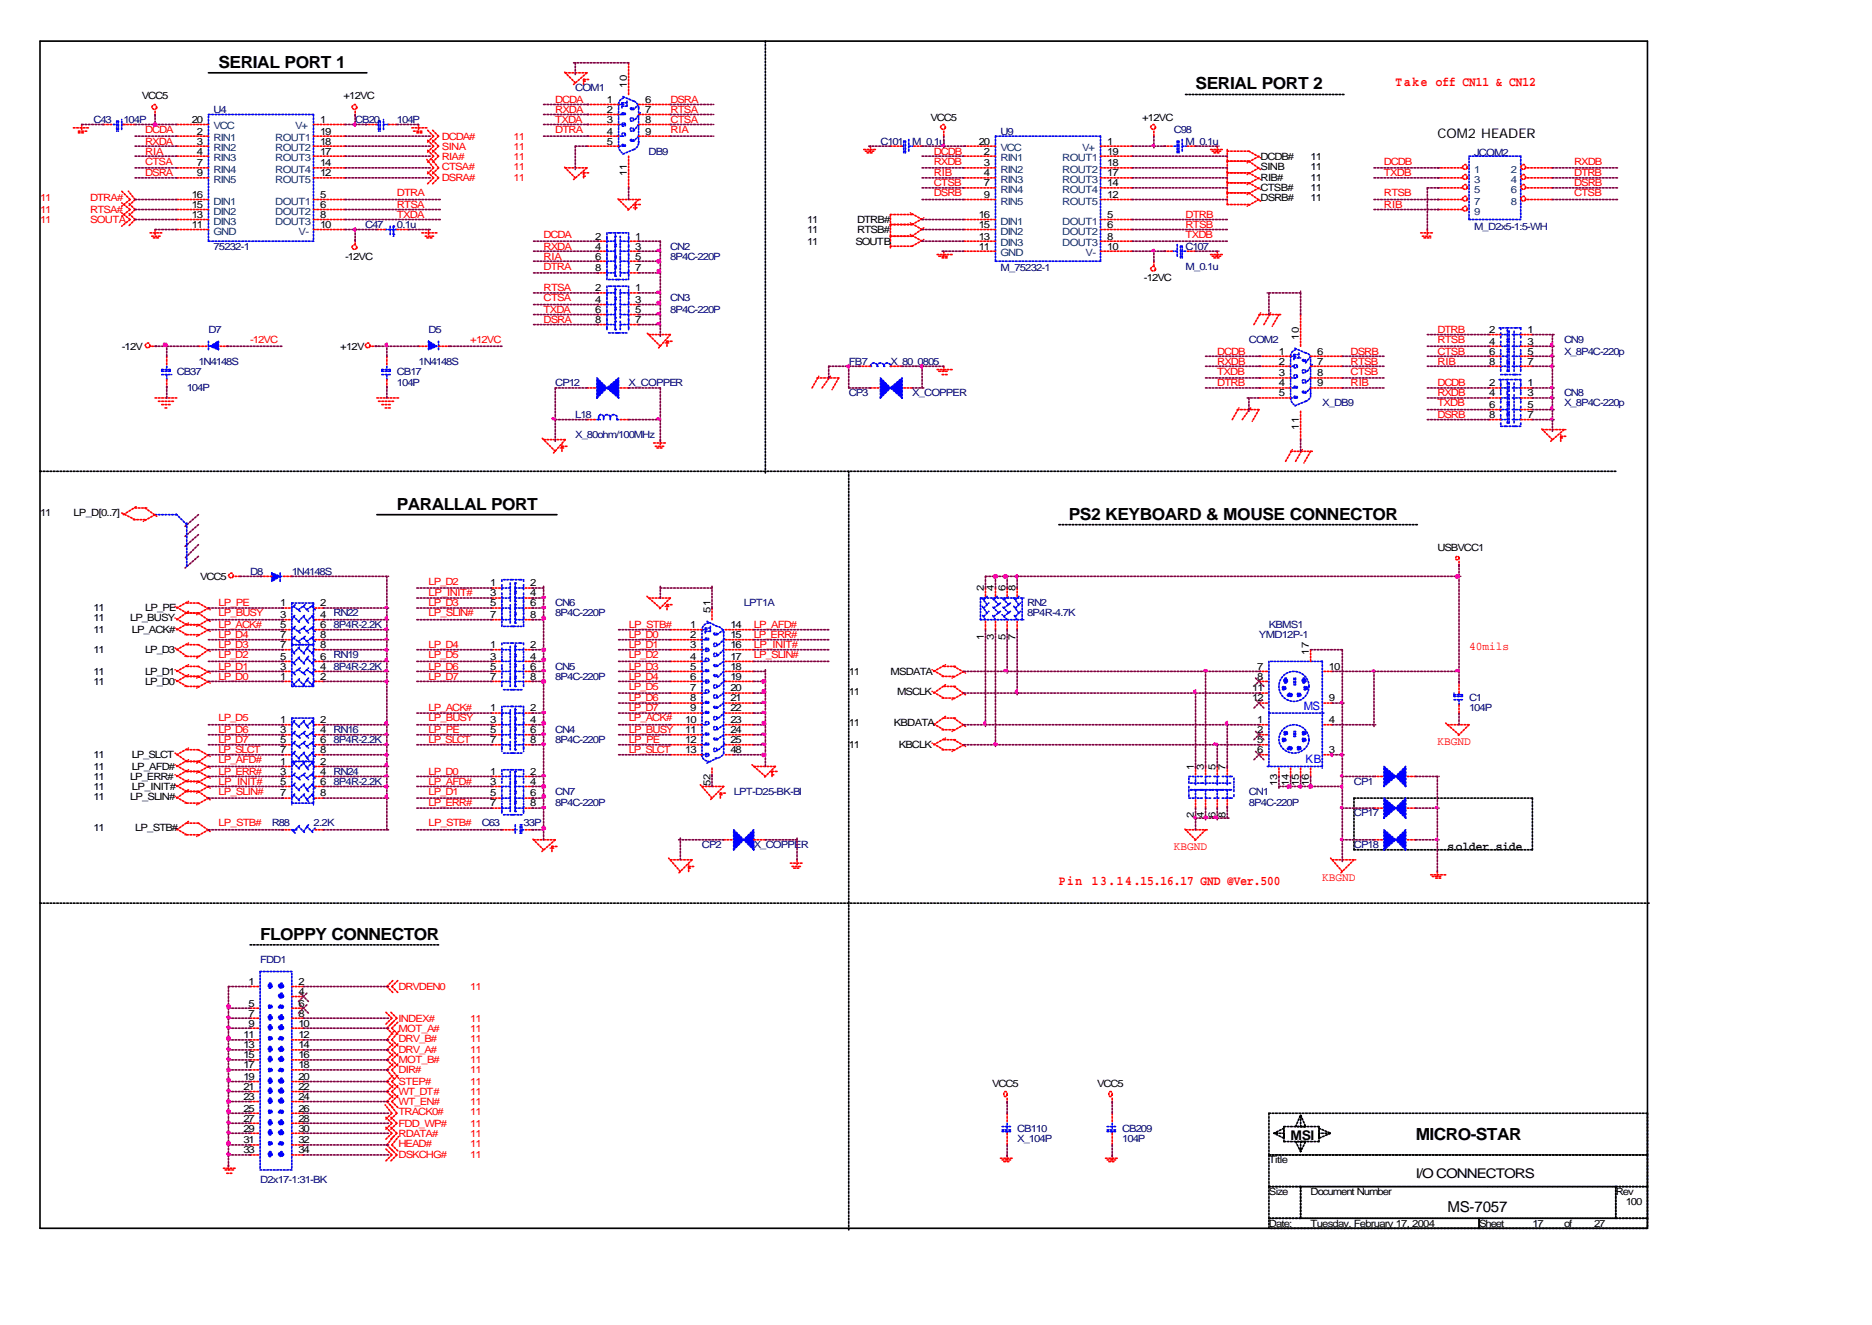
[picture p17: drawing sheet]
<svg xmlns="http://www.w3.org/2000/svg" width="297mm" height="210mm" viewBox="0 0 297 210" stroke-linecap="round" stroke-linejoin="round" font-family="sans-serif">
<defs><g id="words">
<g font-size="2.6">
<text x="34.7" y="10.8">SERIAL PORT 1</text>
<text x="189.7" y="14.2">SERIAL PORT 2</text>
<text x="63" y="80.9">PARALLAL PORT</text>
<text x="169.6" y="82.5">PS2 KEYBOARD &amp; MOUSE CONNECTOR</text>
<text x="41.3" y="149.1">FLOPPY CONNECTOR</text>
<text x="224.6" y="180.9">MICRO-STAR</text>
</g>
<text font-size="2.4" x="229.7" y="192.3">MS-7057</text>
<g font-size="2.1" fill="#f00">
<text x="221.5" y="13.7">Take off CN11 &amp; CN12</text>
<text x="168" y="140.4">Pin</text>
<text x="173.3" y="140.4">13.14.15.16.17 GND @Ver.500</text>
</g>
<g font-size="2.1">
<text x="228.1" y="21.9">COM2 HEADER</text>
<text x="204.8" y="180.9">MSI</text>
<text x="224.6" y="187">I/O CONNECTORS</text>
</g>
<g font-size="1.9" fill="#f00">
<text x="233.1" y="103.1">40mils</text>
<text x="228.1" y="118.2">KBGND</text>
<text x="186.3" y="134.8">KBGND</text>
<text x="209.8" y="139.9">KBGND</text>
</g>
<g font-size="1.9" fill="#00f">
<text x="206.9" y="112.6">MS</text>
<text x="207.2" y="121.1">KB</text>
</g>
<text font-size="1.9" x="229.7" y="134.8">solder side</text>
<g font-size="1.6">
<text x="22.5" y="15.8">VCC5</text>
<text x="54.5" y="15.8">+12VC</text>
<text x="96.3" y="16.3">1</text>
<text x="96.3" y="17.9">2</text>
<text x="99.5" y="13.9" transform="rotate(-90 99.5 13.9)">10</text>
<text x="102.4" y="16.3">6</text>
<text x="102.4" y="17.9">7</text>
<text x="30.4" y="19.5">20</text>
<text x="31.2" y="21.3">2</text>
<text x="31.2" y="22.9">3</text>
<text x="50.8" y="19.5">1</text>
<text x="50.8" y="21.3">19</text>
<text x="50.8" y="22.9">18</text>
<text x="96.3" y="19.5">3</text>
<text x="96.3" y="21.3">4</text>
<text x="96.3" y="22.9">5</text>
<text x="102.4" y="19.5">8</text>
<text x="102.4" y="21.3">9</text>
<text x="147.6" y="19.2">VCC5</text>
<text x="155.3" y="22.9">20</text>
<text x="175.7" y="22.9">1</text>
<text x="181.2" y="19.2">+12VC</text>
<text x="31.2" y="24.5">4</text>
<text x="31.2" y="26.4">7</text>
<text x="31.2" y="28">9</text>
<text x="50.8" y="24.5">17</text>
<text x="50.8" y="26.4">14</text>
<text x="50.8" y="28">12</text>
<text x="99.5" y="28" transform="rotate(-90 99.5 28)">11</text>
<text x="156.1" y="24.5">2</text>
<text x="156.1" y="26.4">3</text>
<text x="156.1" y="28">4</text>
<text x="156.1" y="29.5">7</text>
<text x="175.7" y="24.5">19</text>
<text x="175.7" y="26.4">18</text>
<text x="175.7" y="28">17</text>
<text x="175.7" y="29.5">14</text>
<text x="200" y="28.8">RIB#</text>
<text x="200" y="26.9">SINB</text>
<text x="200" y="25.3">DCDB#</text>
<text x="208" y="28.8">11</text>
<text x="208" y="26.9">11</text>
<text x="208" y="25.3">11</text>
<text x="30.4" y="31.4">16</text>
<text x="30.4" y="33">15</text>
<text x="30.4" y="34.6">13</text>
<text x="50.8" y="31.4">5</text>
<text x="50.8" y="33">6</text>
<text x="50.8" y="34.6">8</text>
<text x="128.1" y="35.4">11</text>
<text x="136" y="35.4">DTRB#</text>
<text x="155.3" y="34.6">16</text>
<text x="156.1" y="31.4">9</text>
<text x="175.7" y="34.6">5</text>
<text x="175.7" y="31.4">12</text>
<text x="200" y="30.3">CTSB#</text>
<text x="200" y="31.9">DSRB#</text>
<text x="208" y="30.3">11</text>
<text x="208" y="31.9">11</text>
<text x="30.4" y="36.2">11</text>
<text x="50.8" y="36.2">10</text>
<text x="54.8" y="41.2">-12VC</text>
<text x="94.5" y="38">2</text>
<text x="94.5" y="39.6">4</text>
<text x="94.5" y="41.2">6</text>
<text x="100.8" y="38">1</text>
<text x="100.8" y="39.6">3</text>
<text x="100.8" y="41.2">5</text>
<text x="128.1" y="37">11</text>
<text x="128.1" y="38.8">11</text>
<text x="135.7" y="38.8">SOUTB</text>
<text x="136" y="37">RTSB#</text>
<text x="155.3" y="36.2">15</text>
<text x="155.3" y="39.6">11</text>
<text x="155.3" y="38">13</text>
<text x="175.7" y="36.2">6</text>
<text x="175.7" y="39.6">10</text>
<text x="175.7" y="38">8</text>
<text x="94.5" y="46.2">2</text>
<text x="94.5" y="43">8</text>
<text x="100.8" y="46.2">1</text>
<text x="100.8" y="43">7</text>
<text x="181.5" y="44.6">-12VC</text>
<text x="94.5" y="48.1">4</text>
<text x="94.5" y="49.7">6</text>
<text x="94.5" y="51.2">8</text>
<text x="100.8" y="48.1">3</text>
<text x="100.8" y="49.7">5</text>
<text x="100.8" y="51.2">7</text>
<text x="206.1" y="53.9" transform="rotate(-90 206.1 53.9)">10</text>
<text x="236.3" y="52.8">2</text>
<text x="242.4" y="52.8">1</text>
<text x="19.3" y="55.5">-12V</text>
<text x="54" y="55.5">+12V</text>
<text x="202.9" y="56.3">1</text>
<text x="202.9" y="57.9">2</text>
<text x="202.9" y="59.7">3</text>
<text x="209" y="56.3">6</text>
<text x="209" y="57.9">7</text>
<text x="209" y="59.7">8</text>
<text x="236.3" y="54.7">4</text>
<text x="236.3" y="56.3">6</text>
<text x="236.3" y="57.9">8</text>
<text x="242.4" y="54.7">3</text>
<text x="242.4" y="56.3">5</text>
<text x="242.4" y="57.9">7</text>
<text x="202.9" y="61.3">4</text>
<text x="202.9" y="62.9">5</text>
<text x="209" y="61.3">9</text>
<text x="236.3" y="61.3">2</text>
<text x="236.3" y="62.9">4</text>
<text x="236.3" y="64.7">6</text>
<text x="242.4" y="61.3">1</text>
<text x="242.4" y="62.9">3</text>
<text x="242.4" y="64.7">5</text>
<text x="206.1" y="68.2" transform="rotate(-90 206.1 68.2)">11</text>
<text x="236.3" y="66.3">8</text>
<text x="242.4" y="66.3">7</text>
<text x="6.4" y="81.9">11</text>
<text x="11.6" y="81.9">LP_D[0..7]</text>
<text x="228.1" y="87.5">USBVCC1</text>
<text x="31.7" y="92">VCC5</text>
<text x="77.8" y="93">1</text>
<text x="77.8" y="94.6">3</text>
<text x="84.1" y="93">2</text>
<text x="84.1" y="94.6">4</text>
<text x="156.1" y="93.8" transform="rotate(-90 156.1 93.8)">2</text>
<text x="157.7" y="93.8" transform="rotate(-90 157.7 93.8)">4</text>
<text x="159.5" y="93.8" transform="rotate(-90 159.5 93.8)">6</text>
<text x="161.1" y="93.8" transform="rotate(-90 161.1 93.8)">8</text>
<text x="14.8" y="98.6">11</text>
<text x="14.8" y="100.5">11</text>
<text x="14.8" y="97">11</text>
<text x="20.6" y="98.6">LP_BUSY</text>
<text x="20.9" y="100.5">LP_ACK#</text>
<text x="23" y="97">LP_PE</text>
<text x="44.4" y="96.2">1</text>
<text x="44.4" y="98.1">3</text>
<text x="44.4" y="99.7">5</text>
<text x="44.4" y="101.2">7</text>
<text x="50.8" y="96.2">2</text>
<text x="50.8" y="98.1">4</text>
<text x="50.8" y="99.7">6</text>
<text x="50.8" y="101.2">8</text>
<text x="77.8" y="96.2">5</text>
<text x="77.8" y="98.1">7</text>
<text x="84.1" y="96.2">6</text>
<text x="84.1" y="98.1">8</text>
<text x="109.5" y="99.7">1</text>
<text x="109.5" y="101.2">2</text>
<text x="112.7" y="97.3" transform="rotate(-90 112.7 97.3)">51</text>
<text x="115.9" y="99.7">14</text>
<text x="115.9" y="101.2">15</text>
<text x="156.1" y="101.5" transform="rotate(-90 156.1 101.5)">1</text>
<text x="157.7" y="101.5" transform="rotate(-90 157.7 101.5)">3</text>
<text x="159.5" y="101.5" transform="rotate(-90 159.5 101.5)">5</text>
<text x="161.1" y="101.5" transform="rotate(-90 161.1 101.5)">7</text>
<text x="14.8" y="103.6">11</text>
<text x="14.8" y="107.1">11</text>
<text x="23" y="103.6">LP_D3</text>
<text x="23" y="107.1">LP_D1</text>
<text x="44.4" y="107.9">1</text>
<text x="44.4" y="106.3">3</text>
<text x="44.4" y="104.7">5</text>
<text x="44.4" y="102.8">7</text>
<text x="50.8" y="107.9">2</text>
<text x="50.8" y="106.3">4</text>
<text x="50.8" y="104.7">6</text>
<text x="50.8" y="102.8">8</text>
<text x="77.8" y="102.8">1</text>
<text x="77.8" y="104.7">3</text>
<text x="77.8" y="106.3">5</text>
<text x="77.8" y="107.9">7</text>
<text x="84.1" y="102.8">2</text>
<text x="84.1" y="104.7">4</text>
<text x="84.1" y="106.3">6</text>
<text x="84.1" y="107.9">8</text>
<text x="109.5" y="102.8">3</text>
<text x="109.5" y="104.7">4</text>
<text x="109.5" y="106.3">5</text>
<text x="109.5" y="107.9">6</text>
<text x="115.9" y="102.8">16</text>
<text x="115.9" y="104.7">17</text>
<text x="115.9" y="106.3">18</text>
<text x="115.9" y="107.9">19</text>
<text x="134.7" y="107.1">11</text>
<text x="141.3" y="107.1">MSDATA</text>
<text x="199.5" y="106.3">7</text>
<text x="199.5" y="107.9">8</text>
<text x="207.7" y="103.9" transform="rotate(-90 207.7 103.9)">17</text>
<text x="210.9" y="106.3">10</text>
<text x="14.8" y="108.7">11</text>
<text x="23" y="108.7">LP_D0</text>
<text x="77.8" y="112.9">1</text>
<text x="84.1" y="112.9">2</text>
<text x="109.5" y="109.7">7</text>
<text x="109.5" y="111.3">8</text>
<text x="109.5" y="112.9">9</text>
<text x="115.9" y="109.7">20</text>
<text x="115.9" y="111.3">21</text>
<text x="115.9" y="112.9">22</text>
<text x="134.7" y="110.2">11</text>
<text x="142.3" y="110.2">MSCLK</text>
<text x="198.7" y="109.7">11</text>
<text x="198.7" y="111.3">12</text>
<text x="210.9" y="111.3">9</text>
<text x="44.4" y="114.7">1</text>
<text x="44.4" y="116.3">3</text>
<text x="44.4" y="117.9">5</text>
<text x="44.4" y="119.5">7</text>
<text x="50.8" y="114.7">2</text>
<text x="50.8" y="116.3">4</text>
<text x="50.8" y="117.9">6</text>
<text x="50.8" y="119.5">8</text>
<text x="77.8" y="114.7">3</text>
<text x="77.8" y="116.3">5</text>
<text x="77.8" y="117.9">7</text>
<text x="84.1" y="114.7">4</text>
<text x="84.1" y="116.3">6</text>
<text x="84.1" y="117.9">8</text>
<text x="108.7" y="114.7">10</text>
<text x="108.7" y="116.3">11</text>
<text x="108.7" y="117.9">12</text>
<text x="108.7" y="119.5">13</text>
<text x="115.9" y="114.7">23</text>
<text x="115.9" y="116.3">24</text>
<text x="115.9" y="117.9">25</text>
<text x="115.9" y="119.5">48</text>
<text x="134.7" y="115.3">11</text>
<text x="134.7" y="118.7">11</text>
<text x="141.8" y="115.3">KBDATA</text>
<text x="142.6" y="118.7">KBCLK</text>
<text x="199.5" y="114.7">1</text>
<text x="199.5" y="116.3">2</text>
<text x="199.5" y="117.9">5</text>
<text x="199.5" y="119.5">6</text>
<text x="210.9" y="119.5">3</text>
<text x="210.9" y="114.7">4</text>
<text x="14.8" y="123.7">11</text>
<text x="14.8" y="120.3">11</text>
<text x="14.8" y="122.1">11</text>
<text x="14.8" y="125.3">11</text>
<text x="20.6" y="123.7">LP_ERR#</text>
<text x="20.9" y="120.3">LP_SLCT</text>
<text x="20.9" y="122.1">LP_AFD#</text>
<text x="20.9" y="125.3">LP_INIT#</text>
<text x="44.4" y="121.4">1</text>
<text x="44.4" y="122.9">3</text>
<text x="44.4" y="124.5">5</text>
<text x="50.8" y="121.4">2</text>
<text x="50.8" y="122.9">4</text>
<text x="50.8" y="124.5">6</text>
<text x="77.8" y="122.9">1</text>
<text x="77.8" y="124.5">3</text>
<text x="84.1" y="122.9">2</text>
<text x="84.1" y="124.5">4</text>
<text x="112.7" y="124.8" transform="rotate(-90 112.7 124.8)">52</text>
<text x="189.4" y="122.1" transform="rotate(-90 189.4 122.1)">1</text>
<text x="191" y="122.1" transform="rotate(-90 191 122.1)">3</text>
<text x="192.9" y="122.1" transform="rotate(-90 192.9 122.1)">5</text>
<text x="194.5" y="122.1" transform="rotate(-90 194.5 122.1)">7</text>
<text x="202.7" y="124.8" transform="rotate(-90 202.7 124.8)">13</text>
<text x="204.5" y="124.8" transform="rotate(-90 204.5 124.8)">14</text>
<text x="206.1" y="124.8" transform="rotate(-90 206.1 124.8)">15</text>
<text x="207.7" y="124.8" transform="rotate(-90 207.7 124.8)">16</text>
<text x="14.8" y="126.9">11</text>
<text x="14.8" y="131.9">11</text>
<text x="20.6" y="126.9">LP_SLIN#</text>
<text x="21.4" y="131.9">LP_STB#</text>
<text x="44.4" y="126.4">7</text>
<text x="50.8" y="126.4">8</text>
<text x="77.8" y="126.4">5</text>
<text x="77.8" y="128">7</text>
<text x="84.1" y="126.4">6</text>
<text x="84.1" y="128">8</text>
<text x="189.4" y="129.8" transform="rotate(-90 189.4 129.8)">2</text>
<text x="191" y="129.8" transform="rotate(-90 191 129.8)">4</text>
<text x="192.9" y="129.8" transform="rotate(-90 192.9 129.8)">6</text>
<text x="194.5" y="129.8" transform="rotate(-90 194.5 129.8)">8</text>
<text x="39.4" y="156.3">1</text>
<text x="39.4" y="159.7">5</text>
<text x="39.4" y="161.3">7</text>
<text x="47.4" y="156.3">2</text>
<text x="47.4" y="157.9">4</text>
<text x="47.4" y="159.7">6</text>
<text x="47.4" y="161.3">8</text>
<text x="38.6" y="164.7">11</text>
<text x="38.6" y="166.3">13</text>
<text x="38.6" y="167.9">15</text>
<text x="39.4" y="162.9">9</text>
<text x="47.4" y="162.9">10</text>
<text x="47.4" y="164.7">12</text>
<text x="47.4" y="166.3">14</text>
<text x="47.4" y="167.9">16</text>
<text x="38.6" y="169.5">17</text>
<text x="38.6" y="171.4">19</text>
<text x="38.6" y="172.9">21</text>
<text x="47.4" y="169.5">18</text>
<text x="47.4" y="172.9">22</text>
<text x="47.4" y="171.4">20</text>
<text x="157.4" y="172.4">VCC5</text>
<text x="174.1" y="172.4">VCC5</text>
<text x="38.6" y="174.5">23</text>
<text x="38.6" y="176.4">25</text>
<text x="38.6" y="178">27</text>
<text x="38.6" y="179.6">29</text>
<text x="47.4" y="174.5">24</text>
<text x="47.4" y="176.4">26</text>
<text x="47.4" y="178">28</text>
<text x="47.4" y="179.6">30</text>
<text x="38.6" y="181.4">31</text>
<text x="38.6" y="183">33</text>
<text x="47.4" y="181.4">32</text>
<text x="47.4" y="183">34</text>
<text x="201.3" y="184.6">Title</text>
<text x="201.3" y="189.6">Size</text>
<text x="208" y="189.6">Document Number</text>
<text x="256.4" y="189.6">Rev</text>
<text x="258" y="191.2">100</text>
<text x="201.3" y="194.6">Date:</text>
<text x="208" y="194.6">Tuesday, February 17, 2004</text>
<text x="234.7" y="194.6">Sheet</text>
<text x="243.2" y="194.6">17</text>
<text x="248.2" y="194.6">of</text>
<text x="252.9" y="194.6">27</text>
</g>
<g font-size="1.6" fill="#000080">
<text x="33.9" y="17.9">U4</text>
<text x="91.3" y="14.5">COM1</text>
<text x="14.8" y="19.5">C43</text>
<text x="19.6" y="19.5">104P</text>
<text x="56.4" y="19.5">CB20</text>
<text x="63" y="19.5">104P</text>
<text x="139.7" y="22.9">C101</text>
<text x="144.7" y="22.9">M_0.1u</text>
<text x="158.7" y="21.3">U9</text>
<text x="186.3" y="21.1">C98</text>
<text x="188.1" y="22.9">M_0.1u</text>
<text x="102.9" y="24.5">DB9</text>
<text x="233.9" y="24.8">JCOM2</text>
<text x="33.9" y="39.6">75232-1</text>
<text x="57.9" y="36.2">C47</text>
<text x="63" y="36.2">0.1u</text>
<text x="106.4" y="39.6">CN2</text>
<text x="106.4" y="41.2">8P4C-220P</text>
<text x="188.1" y="39.6">C107</text>
<text x="233.9" y="36.4">M_D2x5-1:5-WH</text>
<text x="106.4" y="47.8">CN3</text>
<text x="158.7" y="43">M_75232-1</text>
<text x="188.1" y="42.8">M_0.1u</text>
<text x="33.1" y="52.8">D7</text>
<text x="68" y="52.8">D5</text>
<text x="106.4" y="49.7">8P4C-220P</text>
<text x="28" y="59.4">CB37</text>
<text x="31.5" y="57.9">1N4148S</text>
<text x="63" y="59.4">CB17</text>
<text x="66.4" y="57.9">1N4148S</text>
<text x="134.7" y="57.9">FB7</text>
<text x="141.3" y="57.9">X_80_0805</text>
<text x="198.2" y="54.4">COM2</text>
<text x="248.2" y="54.4">CN9</text>
<text x="248.2" y="56.3">X_8P4C-220p</text>
<text x="29.6" y="62.1">104P</text>
<text x="63" y="61.3">104P</text>
<text x="88.1" y="61.3">CP12</text>
<text x="99.7" y="61.3">X_COPPER</text>
<text x="134.7" y="62.9">CP3</text>
<text x="144.7" y="62.9">X_COPPER</text>
<text x="209.8" y="64.5">X_DB9</text>
<text x="248.2" y="62.9">CN8</text>
<text x="248.2" y="64.5">X_8P4C-220p</text>
<text x="91.3" y="66.3">L18</text>
<text x="91.3" y="69.5">X_80ohm/100MHz</text>
<text x="39.7" y="91.2">D8</text>
<text x="46.3" y="91.2">1N4148S</text>
<text x="52.9" y="97.8">RN22</text>
<text x="52.9" y="99.7">8P4R-2.2K</text>
<text x="88.1" y="96.2">CN6</text>
<text x="88.1" y="97.8">8P4C-220P</text>
<text x="118" y="96.2">LPT1A</text>
<text x="163" y="96.2">RN2</text>
<text x="163" y="97.8">8P4R-4.7K</text>
<text x="199.8" y="101.2">YMD12P-1</text>
<text x="201.3" y="99.7">KBMS1</text>
<text x="52.9" y="104.4">RN19</text>
<text x="52.9" y="106.3">8P4R-2.2K</text>
<text x="88.1" y="106.3">CN5</text>
<text x="88.1" y="107.9">8P4C-220P</text>
<text x="233.1" y="111.3">C1</text>
<text x="233.1" y="112.9">104P</text>
<text x="52.9" y="116.3">RN16</text>
<text x="52.9" y="117.9">8P4R-2.2K</text>
<text x="88.1" y="116.3">CN4</text>
<text x="88.1" y="117.9">8P4C-220P</text>
<text x="52.9" y="122.9">RN24</text>
<text x="52.9" y="124.5">8P4R-2.2K</text>
<text x="214.8" y="124.5">CP1</text>
<text x="43.1" y="131.1">R88</text>
<text x="49.7" y="131.1">2.2K</text>
<text x="76.5" y="131.1">C63</text>
<text x="83.1" y="131.1">33P</text>
<text x="88.1" y="126.1">CN7</text>
<text x="88.1" y="128">8P4C-220P</text>
<text x="116.4" y="126.1">LPT-D25-BK-BI</text>
<text x="198.2" y="126.1">CN1</text>
<text x="198.2" y="128">8P4C-220P</text>
<text x="214.8" y="129.6">CP17</text>
<text x="111.4" y="134.6">CP2</text>
<text x="119.6" y="134.6">X_COPPER</text>
<text x="214.8" y="134.6">CP18</text>
<text x="41.3" y="152.8">FDD1</text>
<text x="161.4" y="179.6">CB110</text>
<text x="178.1" y="179.6">CB209</text>
<text x="161.4" y="181.2">X_104P</text>
<text x="178.1" y="181.2">104P</text>
<text x="41.3" y="187.8">D2x17-1:31-BK</text>
</g>
<g font-size="1.6" fill="#f00">
<text x="88.1" y="17.9">RXDA</text>
<text x="88.1" y="16.3">DCDA</text>
<text x="106.4" y="16.3">DSRA</text>
<text x="106.4" y="17.9">RTSA</text>
<text x="23" y="22.9">RXDA</text>
<text x="23" y="21.1">DCDA</text>
<text x="70.1" y="22.1">DCDA#</text>
<text x="70.1" y="23.7">SINA</text>
<text x="81.5" y="22.1">11</text>
<text x="81.5" y="23.7">11</text>
<text x="88.1" y="21.1">DTRA</text>
<text x="88.1" y="19.5">TXDA</text>
<text x="106.4" y="21.1">RIA</text>
<text x="106.4" y="19.5">CTSA</text>
<text x="23" y="26.1">CTSA</text>
<text x="23" y="28">DSRA</text>
<text x="23" y="24.5">RIA</text>
<text x="70.1" y="26.9">CTSA#</text>
<text x="70.1" y="25.3">RIA#</text>
<text x="70.1" y="28.8">DSRA#</text>
<text x="81.5" y="26.9">11</text>
<text x="81.5" y="25.3">11</text>
<text x="81.5" y="28.8">11</text>
<text x="148.2" y="28">RIB</text>
<text x="148.2" y="29.5">CTSB</text>
<text x="148.2" y="24.5">DCDB</text>
<text x="148.2" y="26.1">RXDB</text>
<text x="219.6" y="26.1">DCDB</text>
<text x="219.6" y="28">TXDB</text>
<text x="249.8" y="26.1">RXDB</text>
<text x="249.8" y="28">DTRB</text>
<text x="249.8" y="29.5">DSRB</text>
<text x="6.4" y="31.9">11</text>
<text x="6.4" y="33.8">11</text>
<text x="6.4" y="35.4">11</text>
<text x="14.3" y="31.9">DTRA#</text>
<text x="14.3" y="33.8">RTSA#</text>
<text x="14.3" y="35.4">SOUTA</text>
<text x="63" y="31.1">DTRA</text>
<text x="63" y="33">RTSA</text>
<text x="63" y="34.6">TXDA</text>
<text x="148.2" y="31.1">DSRB</text>
<text x="188.1" y="34.6">DTRB</text>
<text x="219.6" y="33">RIB</text>
<text x="219.6" y="31.1">RTSB</text>
<text x="249.8" y="31.1">CTSB</text>
<text x="86.3" y="39.6">RXDA</text>
<text x="86.3" y="37.7">DCDA</text>
<text x="86.3" y="41.2">RIA</text>
<text x="188.1" y="36.2">RTSB</text>
<text x="188.1" y="37.7">TXDB</text>
<text x="86.3" y="46.2">RTSA</text>
<text x="86.3" y="47.8">CTSA</text>
<text x="86.3" y="42.8">DTRA</text>
<text x="86.3" y="51.2">DSRA</text>
<text x="86.3" y="49.7">TXDA</text>
<text x="228.1" y="52.8">DTRB</text>
<text x="39.7" y="54.4">-12VC</text>
<text x="74.6" y="54.4">+12VC</text>
<text x="193.1" y="56.3">DCDB</text>
<text x="193.1" y="57.9">RXDB</text>
<text x="193.1" y="59.4">TXDB</text>
<text x="214.3" y="59.4">CTSB</text>
<text x="214.3" y="56.3">DSRB</text>
<text x="214.3" y="57.9">RTSB</text>
<text x="228.1" y="57.9">RIB</text>
<text x="228.1" y="54.4">RTSB</text>
<text x="228.1" y="56.3">CTSB</text>
<text x="193.1" y="61.3">DTRB</text>
<text x="214.3" y="61.3">RIB</text>
<text x="228.1" y="64.5">TXDB</text>
<text x="228.1" y="61.3">DCDB</text>
<text x="228.1" y="62.9">RXDB</text>
<text x="228.1" y="66.3">DSRB</text>
<text x="68" y="92.8">LP_D2</text>
<text x="68" y="94.6">LP_INIT#</text>
<text x="34.7" y="97.8">LP_BUSY</text>
<text x="34.7" y="99.7">LP_ACK#</text>
<text x="34.7" y="96.2">LP_PE</text>
<text x="34.7" y="101.2">LP_D4</text>
<text x="68" y="96.2">LP_D3</text>
<text x="68" y="97.8">LP_SLIN#</text>
<text x="99.8" y="101.2">LP_D0</text>
<text x="99.8" y="99.7">LP_STB#</text>
<text x="119.6" y="99.7">LP_AFD#</text>
<text x="119.6" y="101.2">LP_ERR#</text>
<text x="34.7" y="106.3">LP_D1</text>
<text x="34.7" y="107.9">LP_D0</text>
<text x="34.7" y="102.8">LP_D3</text>
<text x="34.7" y="104.4">LP_D2</text>
<text x="68" y="104.4">LP_D5</text>
<text x="68" y="107.9">LP_D7</text>
<text x="68" y="106.3">LP_D6</text>
<text x="68" y="102.8">LP_D4</text>
<text x="99.8" y="102.8">LP_D1</text>
<text x="99.8" y="107.9">LP_D4</text>
<text x="99.8" y="106.3">LP_D3</text>
<text x="99.8" y="104.4">LP_D2</text>
<text x="119.6" y="104.4">LP_SLIN#</text>
<text x="119.6" y="102.8">LP_INIT#</text>
<text x="68" y="112.9">LP_ACK#</text>
<text x="99.8" y="112.9">LP_D7</text>
<text x="99.8" y="111.3">LP_D6</text>
<text x="99.8" y="109.4">LP_D5</text>
<text x="34.7" y="119.5">LP_SLCT</text>
<text x="34.7" y="116.3">LP_D6</text>
<text x="34.7" y="114.5">LP_D5</text>
<text x="34.7" y="117.9">LP_D7</text>
<text x="68" y="116.3">LP_PE</text>
<text x="68" y="114.5">LP_BUSY</text>
<text x="68" y="117.9">LP_SLCT</text>
<text x="99.8" y="117.9">LP_PE</text>
<text x="99.8" y="114.5">LP_ACK#</text>
<text x="99.8" y="116.3">LP_BUSY</text>
<text x="99.8" y="119.5">LP_SLCT</text>
<text x="34.7" y="121.1">LP_AFD#</text>
<text x="34.7" y="122.9">LP_ERR#</text>
<text x="34.7" y="124.5">LP_INIT#</text>
<text x="68" y="124.5">LP_AFD#</text>
<text x="68" y="122.9">LP_D0</text>
<text x="34.7" y="131.1">LP_STB#</text>
<text x="34.7" y="126.1">LP_SLIN#</text>
<text x="68" y="128">LP_ERR#</text>
<text x="68" y="126.1">LP_D1</text>
<text x="68" y="131.1">LP_STB#</text>
<text x="63.2" y="157.1">DRVDEN0</text>
<text x="74.6" y="157.1">11</text>
<text x="63.2" y="162.1">INDEX#</text>
<text x="63.2" y="163.7">MOT_A#</text>
<text x="63.2" y="167.1">DRV_A#</text>
<text x="63.2" y="165.3">DRV_B#</text>
<text x="74.6" y="162.1">11</text>
<text x="74.6" y="163.7">11</text>
<text x="74.6" y="167.1">11</text>
<text x="74.6" y="165.3">11</text>
<text x="63.2" y="170.3">DIR#</text>
<text x="63.2" y="168.7">MOT_B#</text>
<text x="63.2" y="173.7">WT_DT#</text>
<text x="63.2" y="172.2">STEP#</text>
<text x="74.6" y="170.3">11</text>
<text x="74.6" y="168.7">11</text>
<text x="74.6" y="173.7">11</text>
<text x="74.6" y="172.2">11</text>
<text x="63.2" y="175.3">WT_EN#</text>
<text x="63.2" y="178.8">FDD_WP#</text>
<text x="63.2" y="176.9">TRACK0#</text>
<text x="74.6" y="175.3">11</text>
<text x="74.6" y="178.8">11</text>
<text x="74.6" y="176.9">11</text>
<text x="63.2" y="180.4">RDATA#</text>
<text x="63.2" y="183.8">DSKCHG#</text>
<text x="63.2" y="181.9">HEAD#</text>
<text x="74.6" y="180.4">11</text>
<text x="74.6" y="183.8">11</text>
<text x="74.6" y="181.9">11</text>
</g>
<g font-size="1.6" fill="#004080">
<text x="33.9" y="22.4">RIN1</text>
<text x="33.9" y="24">RIN2</text>
<text x="33.9" y="20.5">VCC</text>
<text x="43.7" y="22.4">ROUT1</text>
<text x="43.7" y="24">ROUT2</text>
<text x="46.8" y="20.5">V+</text>
<text x="158.8" y="24">VCC</text>
<text x="171.7" y="24">V+</text>
<text x="33.9" y="25.6">RIN3</text>
<text x="33.9" y="27.4">RIN4</text>
<text x="33.9" y="29">RIN5</text>
<text x="43.7" y="25.6">ROUT3</text>
<text x="43.7" y="27.4">ROUT4</text>
<text x="43.7" y="29">ROUT5</text>
<text x="158.8" y="25.6">RIN1</text>
<text x="158.8" y="27.4">RIN2</text>
<text x="158.8" y="29">RIN3</text>
<text x="168.5" y="25.6">ROUT1</text>
<text x="168.5" y="27.4">ROUT2</text>
<text x="168.5" y="29">ROUT3</text>
<text x="233.9" y="27.4">1</text>
<text x="233.9" y="29">3</text>
<text x="239.7" y="27.4">2</text>
<text x="239.7" y="29">4</text>
<text x="33.9" y="32.5">DIN1</text>
<text x="33.9" y="34">DIN2</text>
<text x="33.9" y="35.6">DIN3</text>
<text x="43.7" y="32.5">DOUT1</text>
<text x="43.7" y="34">DOUT2</text>
<text x="43.7" y="35.6">DOUT3</text>
<text x="158.8" y="35.6">DIN1</text>
<text x="158.8" y="30.6">RIN4</text>
<text x="158.8" y="32.5">RIN5</text>
<text x="168.5" y="30.6">ROUT4</text>
<text x="168.5" y="35.6">DOUT1</text>
<text x="168.5" y="32.5">ROUT5</text>
<text x="233.9" y="30.6">5</text>
<text x="233.9" y="32.5">7</text>
<text x="233.9" y="34">9</text>
<text x="239.7" y="30.6">6</text>
<text x="239.7" y="32.5">8</text>
<text x="33.9" y="37.2">GND</text>
<text x="47.4" y="37.2">V-</text>
<text x="158.8" y="37.2">DIN2</text>
<text x="158.8" y="40.7">GND</text>
<text x="158.8" y="39.1">DIN3</text>
<text x="168.5" y="37.2">DOUT2</text>
<text x="168.5" y="39.1">DOUT3</text>
<text x="172.2" y="40.7">V-</text>
</g>
</g></defs>
<path d="M6.3 6.5h255.1v188.4h-255.1zM33.1 11.6h25.1M59.8 81.7h28.6" fill="none" stroke="#000" stroke-width=".26"/>
<g fill="none" stroke="#000" stroke-width=".26" stroke-dasharray=".3 .3 .3 .3 .3 .3 .3 .3">
<path d="M121.4 6.5v68.6M188.1 15h25.2M6.3 74.8h250.3M134.7 74.8v120.4M168 83.3h56.9M214.8 126.6h28.4M214.8 134.8v-8.2M243.2 126.6v8.2M243.2 134.8h-28.4M6.3 143.3h255.4M39.7 149.9h30.1M201.3 176.7h60.1"/>
<path d="M203.7 178.8h5.6M207.2 178.8h-1.6l.8-1.9v1.9h.8l-.8-1.9M209.3 178.8v2.4M261.4 176.7v6.6M201.3 183.3v-6.6M201.3 183.3h60.1M201.3 188.3v-5M201.3 188.3h5.1M201.3 193.3v-5M201.3 193.3h33.4M201.3 194.9v-1.6M203.7 180.6v-1.6l-1.6 .8h1.6v.8l-1.6-.8"/>
<path d="M203.7 181.2v-2.4M206.4 188.3v5M206.4 193.3h-5.1M206.4 188.3h50M206.4 193.3v-5M207.2 181.2h-1.6l.8 1.5v-1.5h.8l-.8 1.5M209.3 180.6v-1.6l1.8 .8h-1.8v.8l1.8-.8M209.3 181.2h-5.6M234.7 193.3v1.6M234.7 194.9h-33.4M234.7 193.3h26.7M234.7 194.9v-1.6"/>
<path d="M256.4 188.3v5M256.4 193.3h-50M256.4 188.3h5M256.4 193.3v-5M261.4 183.3h-60.1M261.4 183.3v5M261.4 188.3h-60.1M261.4 188.3v5M261.4 193.3h-5M261.4 193.3v1.6M261.4 194.9h-26.7"/>
</g>
<g fill="none" stroke="#f00" stroke-width=".26" stroke-dasharray=".3 .3 .3 .3 .3 .3 .3 .3">
<path d="M13 19.8v.7M16.4 19.8h1.6M21.4 19.8h-1.8M24.6 17.6v.8M28 19.8h5.1M54.8 19.8h-5.1M56.4 17.6v.8M57.9 19.8h1.9M63 19.8h-1.6M66.4 19.8v.7M89.7 11.6h3.7M91.3 13.1l-1.9-1.8"/>
<path d="M92.6 12.6h.8M92.6 12.6h.1M92.6 12.6v.8M92.9 12.9h-.6M93.1 11.6l-2.1 1.8M93.1 16.6h5.1M93.1 18.2h5.1M93.1 19.8h5.1M99.7 10v5M106.4 16.6h-5.1M106.4 18.2h-5.1M106.4 19.8h-5.1"/>
<path d="M12.4 20.8h1.6M13.2 21.1h-.8M14 20.3h-2.4M20.6 31.7l-1.3 1M20.6 31.7l-1.3-1.4M20.6 33.2l-1.3 1.1M20.6 33.2l-1.3-1M20.6 34.8l-1.3 1.1M20.6 34.8l-1.3-1M21.4 31.7l-1-1.4M21.4 31.7l-1 1M21.4 33.2l-1-1"/>
<path d="M21.4 33.2l-1 1.1M21.4 34.8l-1-1M21.4 34.8l-1 1.1M23.8 37h2.1M24.3 37.7h1.1M24.6 36.4v.8M25.4 37.5h-1.6M28 21.6h5.1M28 23.2h5.1M28 24.8h5.1M28 31.7h5.1M28 26.6h5.1"/>
<path d="M28 33.2h5.1M28 36.4h5.1M28 34.8h5.1M28 28.2h5.1M54.8 21.6h-5.1M54.8 23.2h-5.1M54.8 24.8h-5.1M54.8 26.6h-5.1M54.8 31.7h-5.1M54.8 33.2h-5.1M54.8 36.4h-5.1M54.8 34.8h-5.1"/>
<path d="M54.8 28.2h-5.1M56.4 38.8v-.8M59.8 36.4h1.6M64.8 36.4h-1.8M65.4 20.3h2.3M66.1 21.1h.8M66.9 37h2.4M66.9 20.8h-1.5M67.7 37.7h.8M68 36.4v.8M68.8 26.6l-1.1-1.3M68.8 26.6l-1.1 1.1"/>
<path d="M68.8 24.8l-1.1-1.1M68.8 24.8l-1.1 1M68.8 21.6l-1.1-1.1M68.8 21.6l-1.1 1.1M68.8 28.2l-1.1-1M68.8 28.2l-1.1 1.1M68.8 23.2l-1.1-1.1M68.8 23.2l-1.1 1.1M68.8 37.5h-1.6M69.6 26.6l-1.1-1.3M69.6 26.6l-1.1 1.1M69.6 24.8l-1.1-1.1"/>
<path d="M69.6 24.8l-1.1 1M69.6 21.6l-1.1-1.1M69.6 21.6l-1.1 1.1M69.6 28.2l-1.1-1M69.6 28.2l-1.1 1.1M69.6 23.2l-1.1-1.1M69.6 23.2l-1.1 1.1M89.7 26.6h3.7M91.3 28.2l-1.9-1.8M92.6 27.4h.8M92.6 27.7v-.5M92.6 27.4v1.1"/>
<path d="M92.9 28h-.6M93.1 26.6l-2.1 1.9M93.1 21.6h5.1M93.1 23.2h5.1M94.7 38.3h1.6M94.7 39.9h1.6M98.2 31.7h3.4M99.7 33.2l-1.8-1.8M99.7 29.8v-5M100.8 32.5h.8M100.8 32.7v-.5M100.8 32.5v1"/>
<path d="M101.1 33h-.6M101.3 31.7l-1.8 1.8M101.3 38.3h-1.6M101.3 39.9h-1.6M106.4 21.6h-5.1M137.3 24h1.6M138.1 23.2v.8M138.4 24.3h-1.1M138.9 23.7h-2.1M141.3 23.2h1.8M141.3 37.5h3.7M141.3 35.6v2.1"/>
<path d="M141.3 39.1h3.7M141.3 37.5v1.8M141.3 35.6h3.7M141.3 34v1.9M144.7 37.5l1.9-1.3M144.7 35.6h-3.7M144.7 39.1l1.9-1.1M144.7 37.5h-3.7M144.7 35.6l1.9-1M144.7 34h-3.7M146.3 23.2h-1.6M146.3 36.4l-1.8-1"/>
<path d="M146.3 38.3l-1.8-1.1M146.3 34.8l-1.8-1M149.8 39.9v.8M149.8 20.8v1.1M152.9 24.8h5.1M152.9 26.6h5.1M152.9 28.2h5.1M152.9 34.8h5.1M152.9 29.8h5.1M152.9 36.4h5.1M152.9 23.2h5.1M152.9 39.9h5.1"/>
<path d="M152.9 38.3h5.1M152.9 31.7h5.1M179.7 23.2h-5.1M179.7 24.8h-5.1M179.7 26.6h-5.1M179.7 28.2h-5.1M179.7 29.8h-5.1M179.7 34.8h-5.1M179.7 36.4h-5.1M179.7 39.9h-5.1M179.7 38.3h-5.1M179.7 31.7h-5.1"/>
<path d="M183.1 20.8v1.1M184.7 23.2h1.6M184.7 39.9h1.6M189.7 23.2h-1.6M189.7 39.9h-1.6M192.1 23.7h2.1M192.6 24.3h1.1M193.1 23.2v.8M193.1 39.9v.8M193.7 24h-1.6M194.7 29v-1.8M194.7 27.4h3.7"/>
<path d="M194.7 27.4v-2.1M194.7 25.6h3.7M194.7 30.6v-1.8M194.7 29h3.7M194.7 32.5v-2.2M194.7 30.6h3.7M194.7 25.6v-1.9M194.7 24h3.7M198.2 29h-3.7M198.2 27.4l1.8 1.1M198.2 27.4h-3.7M198.2 25.6l1.8 1.3"/>
<path d="M198.2 30.6h-3.7M198.2 29l1.8 1.1M198.2 32.5h-3.7M198.2 30.6l1.8 1.3M198.2 25.6h-3.7M198.2 24l1.8 1M199.8 28.2l-1.9 1.1M199.8 26.6l-1.9 1.1M199.8 29.8l-1.9 1.1M199.8 31.7l-1.9 1M199.8 24.8l-1.9 1M225.4 37h2.1"/>
<path d="M226 37.7h1M226.5 36.4v.8M227 37.5h-1.6M228.1 26.6h3.9M228.1 28.2h3.9M228.1 29.8h3.9M228.1 31.7h3.9M228.1 33.2h3.9M246.3 26.6h-3.9M246.3 28.2h-3.9M246.3 29.8h-3.9M246.3 31.7h-3.9"/>
<path d="M24.1 54.9h.8M26.5 56.5v1.6M31.5 54.9h1.6M36.2 54.9h-1.5M59 54.9h1.1M61.4 56.5v1.6M66.4 54.9h1.6M71.4 54.9h-1.8M94.7 46.5h1.6M94.7 48.3h1.6M94.7 49.9h1.6M94.7 51.5h1.6"/>
<path d="M94.7 41.5h1.6M94.7 43.3h1.6M101.3 46.5h-1.6M101.3 48.3h-1.6M101.3 49.9h-1.6M101.3 51.5h-1.6M101.3 41.5h-1.6M101.3 43.3h-1.6M102.9 53.1h3.7M104.8 54.9l-2.1-2.1M105.8 54.2h.8M105.8 54.4v-.5"/>
<path d="M105.8 54.2v1M106.1 54.4h-.5M106.4 53.1l-1.9 2.1M129.6 60h3.7M133.1 60l-1.1 1.8M136.3 58.1h1.8M143.1 58.1h-1.8M148.7 58.6h2.4M148.7 40.4h2.4M149.5 59.4h.8M149.5 40.9h.8M149.8 58.1v.8"/>
<path d="M150.3 58.9h-1.6M150.3 40.7h-1.6M183.1 42.2v-1M192.1 40.4h2.1M192.6 40.9h1.1M193.7 40.7h-1.6M199 51.5l1-1.8M199.8 49.9h3.4M199.8 56.5h5M199.8 58.1h5M199.8 60h5M200.6 51.5l1-1.8"/>
<path d="M202.9 49.9l-1 1.9M206.4 49.9v5M213 56.5h-5M213 58.1h-5M213 60h-5M236.3 53.1h1.8M236.3 54.9h1.8M236.3 56.5h1.8M236.3 58.1h1.8M243.2 53.1h-1.9M243.2 54.9h-1.9M243.2 56.5h-1.9"/>
<path d="M243.2 58.1h-1.9M24.6 63.1h3.7M25.1 63.7h2.7M26.2 64.7h.5M26.5 61.6v-1.6M27 64.2h-1.6M59.8 63.1h3.4M60.1 63.7h2.6M61.1 64.7h.8M61.4 61.6v-1.6M61.9 64.2h-1.6M86.3 69.8h3.7"/>
<path d="M88.1 71.6l-2.1-2.1M89.2 70.8h.8M89.2 71.1v-.5M89.2 70.8v1.1M89.4 71.1h-.5M89.7 69.8l-1.9 2.1M93.1 61.6h1.6M93.1 66.6h1.6M99.7 61.6h-1.5M99.7 66.6h-1.5M103.7 70.3h2.1M104.2 71.1h1.1"/>
<path d="M104.8 69.8v.8M105.3 70.8h-1.6M128.9 61.6l1-1.9M130.4 61.6l1.4-1.9M138.1 61.6h1.6M144.7 61.6h-1.6M195.5 66.6l1.1-1.9M196.3 65h3.7M197.1 66.6l1.3-1.9M199.8 65l-1.1 1.9M199.8 61.6h5M199.8 63.1h5"/>
<path d="M204 73.2l1.1-1.9M204.8 71.6h3.4M205.6 73.2l1-1.9M206.4 69.8v-4.8M208 71.6l-1.1 1.9M213 61.6h-5M236.3 61.6h1.8M236.3 63.1h1.8M236.3 65h1.8M236.3 66.6h1.8M243.2 61.6h-1.9M243.2 63.1h-1.9"/>
<path d="M243.2 65h-1.9M243.2 66.6h-1.9M244.7 68.2h3.7M246.3 69.8l-1.8-1.9M247.6 69.2h.8M247.6 69.5v-.5M247.6 69.2v.8M247.9 69.5h-.5M248.2 68.2l-2.1 1.8M19.6 81.7l2.1-1.4M21.4 82.5l-2.1-1.1M21.4 80.6h1.9"/>
<path d="M23 82.5h-1.8M23 80.6l1.9 1.3M24.6 81.7l-1.8 1M28 98.3l1.9-1.3M28 99.9l1.9-1M28 96.5l1.9-1.1M29.6 99.1l-1.8-1M29.6 97.3h2.1M29.6 99.1h2.1M29.6 97.3l-1.8-1.1M29.6 95.7h2.1M31.5 99.1h-2.1"/>
<path d="M31.5 97.3l1.8 1.3M31.5 99.1l1.8 1.1M31.5 97.3h-2.1M31.5 95.7l1.8 1M33.1 98.3l-1.9 1.1M33.1 99.9l-1.9 1.1M33.1 96.5l-1.9 1M37.3 91.5h1.1M41.3 91.5h1.8M44.7 96.5h1.6M44.7 98.3h1.6M44.7 99.9h1.6"/>
<path d="M46.3 91.5h-1.6M51.3 96.5h-1.6M51.3 98.3h-1.6M51.3 99.9h-1.6M78.1 93.3h1.5M78.1 94.9h1.5M78.1 96.5h1.5M78.1 98.3h1.5M84.7 93.3h-1.6M84.7 94.9h-1.6M84.7 96.5h-1.6M84.7 98.3h-1.6"/>
<path d="M102.9 94.9h3.7M104.8 96.5l-2.1-1.9M105.8 96h.8M105.8 96h.1M105.8 96v.7M106.1 96.2h-.5M106.4 94.9l-1.9 1.8M106.4 99.9h5M113 96.5v1.8M119.6 99.9h-4.8M156.4 99.9v-1.6M156.4 93.3v1.6"/>
<path d="M158 99.9v-1.6M158 93.3v1.6M159.8 99.9v-1.6M159.8 93.3v1.6M161.4 99.9v-1.6M161.4 93.3v1.6M231.5 89.1v1M28 119.8l1.9-1.1M28 103.1l1.9-1.1M28 106.5l1.9-1M28 108.1l1.9-1M29.6 100.7l-1.8-1"/>
<path d="M29.6 119h2.1M29.6 104.2l-1.8-1.4M29.6 102.3h2.1M29.6 107.3l-1.8-1M29.6 105.7h2.1M29.6 108.9l-1.8-1M29.6 107.3h2.1M31.5 100.7h-2.1M31.5 119l1.8 1M31.5 104.2h-2.1M31.5 102.3l1.8 1.1M31.5 107.3h-2.1"/>
<path d="M31.5 105.7l1.8 1.1M31.5 108.9h-2.1M31.5 107.3l1.8 1.1M33.1 119.8l-1.9 1.3M33.1 103.1l-1.9 1.3M33.1 106.5l-1.9 1.1M33.1 108.1l-1.9 1.1M44.7 115h1.6M44.7 116.6h1.6M44.7 118.2h1.6M44.7 119.8h1.6M44.7 101.5h1.6"/>
<path d="M44.7 108.1h1.6M44.7 106.5h1.6M44.7 105h1.6M44.7 103.1h1.6M51.3 115h-1.6M51.3 116.6h-1.6M51.3 118.2h-1.6M51.3 119.8h-1.6M51.3 101.5h-1.6M51.3 108.1h-1.6M51.3 106.5h-1.6M51.3 105h-1.6"/>
<path d="M51.3 103.1h-1.6M78.1 103.1h1.5M78.1 105h1.5M78.1 106.5h1.5M78.1 108.1h1.5M78.1 113.2h1.5M78.1 115h1.5M78.1 116.6h1.5M78.1 118.2h1.5M84.7 103.1h-1.6M84.7 105h-1.6M84.7 106.5h-1.6"/>
<path d="M84.7 108.1h-1.6M84.7 113.2h-1.6M84.7 115h-1.6M84.7 116.6h-1.6M84.7 118.2h-1.6M106.4 101.5h5M106.4 103.1h5M106.4 105h5M106.4 106.5h5M106.4 108.1h5M106.4 110h5M106.4 111.6h5"/>
<path d="M106.4 113.2h5M106.4 115h5M106.4 116.6h5M106.4 118.2h5M106.4 119.8h5M116.4 119.8h-1.6M119.6 101.5h-4.8M119.6 103.1h-4.8M119.6 105h-4.8M119.6 106.5h-4.8M119.6 108.1h-4.8M119.6 110h-4.8"/>
<path d="M119.6 111.6h-4.8M119.6 113.2h-4.8M119.6 115h-4.8M119.6 116.6h-4.8M119.6 118.2h-4.8M148.2 118.2l1.8-1.1M148.2 115l1.8-1.3M148.2 106.5l1.8-1M148.2 110l1.8-1.3M149.8 119l-1.9-1.1M149.8 117.4h1.8M149.8 115.8l-1.9-1.1"/>
<path d="M149.8 113.9h1.8M149.8 107.3l-1.9-1M149.8 105.7h1.8M149.8 110.8l-1.9-1.1M149.8 108.9h1.8M151.3 119h-1.8M151.3 117.4l1.9 1M151.3 115.8h-1.8M151.3 113.9l1.9 1.4M151.3 107.3h-1.8M151.3 105.7l1.9 1.1M151.3 110.8h-1.8"/>
<path d="M151.3 108.9l1.9 1.3M152.9 118.2l-1.8 1M152.9 115l-1.8 1.1M152.9 106.5l-1.8 1.1M152.9 110l-1.8 1M199.8 115h1.5M199.8 116.6h1.5M199.8 118.2h1.5M199.8 119.8h1.5M199.8 106.5h1.5M199.8 108.1h1.5M199.8 110h1.5"/>
<path d="M199.8 111.6h1.5M208 103.1v1.9M211.4 119.8h-1.6M211.4 115h-1.6M211.4 111.6h-1.6M211.4 106.5h-1.6M229.7 115h3.7M231.5 116.6l-2.1-1.9M231.5 108.1v1.9M231.5 113.2v-1.6M233.1 115l-1.9 1.9M28 131.7l1.9-1.3"/>
<path d="M28 126.6l1.9-1.3M28 123.2l1.9-1.1M28 121.6l1.9-1M28 124.8l1.9-1.1M29.6 132.5l-1.8-1.1M29.6 130.6h2.1M29.6 120.8l-1.8-1.3M29.6 127.4l-1.8-1M29.6 125.6h2.1M29.6 124l-1.8-1.1M29.6 122.4h2.1M29.6 122.4l-1.8-1"/>
<path d="M29.6 120.8h2.1M29.6 125.6l-1.8-1.1M29.6 124h2.1M31.5 132.5h-2.1M31.5 130.6l1.8 1.3M31.5 120.8h-2.1M31.5 127.4h-2.1M31.5 125.6l1.8 1.3M31.5 124h-2.1M31.5 122.4l1.8 1.1M31.5 122.4h-2.1M31.5 120.8l1.8 1.1"/>
<path d="M31.5 125.6h-2.1M31.5 124l1.8 1.1M33.1 131.7l-1.9 1M33.1 126.6l-1.9 1.1M33.1 123.2l-1.9 1.1M33.1 121.6l-1.9 1.1M33.1 124.8l-1.9 1.1M44.7 131.7h1.6M44.7 121.6h1.6M44.7 123.2h1.6M44.7 124.8h1.6M44.7 126.6h1.6"/>
<path d="M51.3 131.7h-1.6M51.3 121.6h-1.6M51.3 123.2h-1.6M51.3 124.8h-1.6M51.3 126.6h-1.6M78.1 123.2h1.5M78.1 124.8h1.5M78.1 126.6h1.5M78.1 128.2h1.5M79.6 131.7h1.9M84.7 133.3h3.7M84.7 123.2h-1.6"/>
<path d="M84.7 124.8h-1.6M84.7 126.6h-1.6M84.7 128.2h-1.6M84.7 131.7h-1.6M86.3 134.8l-1.9-1.8M87.6 134.3h.8M87.6 134.3h.1M87.6 134.3v.8M87.8 134.6h-.5M88.1 133.3l-2.1 1.8M106.4 136.4h3.7M107.9 138.3l-1.8-2.1"/>
<path d="M109.3 137.5h.8M109.3 137.8v-.6M109.3 137.5v1.1M109.5 137.8h-.5M109.8 136.4l-2.1 2.2M111.4 124.8h3.7M113 126.6l-1.9-2.1M113 123.2v-1.6M114.3 125.9h.8M114.3 126.1v-.5M114.3 125.9v1M114.6 126.1h-.6"/>
<path d="M114.8 124.8l-2.1 2.1M114.8 133.3h1.6M119.6 121.6h3.7M121.4 123.2l-2.1-1.8M121.4 133.3h-1.8M122.5 122.4h.8M122.5 122.7v-.6M122.5 122.4v1.1M122.8 122.9h-.6M123 121.6l-1.8 1.9M125.4 137h2.1M125.9 137.8h1.1"/>
<path d="M126.5 136.4v.8M127 137.5h-1.6M188.1 131.7h3.5M189.7 133.3l-1.8-1.9M189.7 121.6v1.6M189.7 128.2v-1.6M191.3 131.7l-1.9 1.8M191.3 121.6v1.6M191.3 128.2v-1.6M193.1 121.6v1.6M193.1 128.2v-1.6M194.7 121.6v1.6"/>
<path d="M194.7 128.2v-1.6M202.9 123.2v-1.6M204.8 123.2v-1.6M206.4 123.2v-1.6M208 123.2v-1.6M211.4 136.4h3.7M213 138.3l-1.9-2.1M214.8 136.4l-2.1 2.2M218 123.2h1.6M218 128.2h1.6M218 133.3h1.6M224.6 123.2h-1.6"/>
<path d="M224.6 128.2h-1.6M224.6 133.3h-1.6M227 138.8h2.4M227.8 139.3h.8M228.1 138.3v.8M228.6 139.1h-1.6M39.7 156.5h1.6M39.7 160h1.6M48.2 156.5h-1.9M48.2 158.1h-1.9M48.2 160h-1.9M61.4 156.5l1-1"/>
<path d="M61.4 156.5l1 1.1M62.2 156.5l1 1.1M62.2 156.5l1-1M39.7 161.6h1.6M39.7 163.2h1.6M39.7 165h1.6M39.7 166.6h1.6M39.7 168.2h1.6M39.7 169.8h1.6M39.7 171.6h1.6M39.7 173.2h1.6M39.7 174.8h1.6"/>
<path d="M39.7 176.7h1.6M39.7 178.2h1.6M39.7 179.8h1.6M48.2 161.6h-1.9M48.2 163.2h-1.9M48.2 165h-1.9M48.2 166.6h-1.9M48.2 168.2h-1.9M48.2 169.8h-1.9M48.2 173.2h-1.9M48.2 174.8h-1.9M48.2 176.7h-1.9"/>
<path d="M48.2 178.2h-1.9M48.2 179.8h-1.9M48.2 171.6h-1.9M61.4 169.8l1-1.1M61.4 169.8l1 1.3M61.4 163.2l1-1.1M61.4 163.2l1 1M61.4 174.8l1-1.1M61.4 174.8l1 1.1M61.4 168.2l1-1.1M61.4 168.2l1 1M61.4 173.2l1-1"/>
<path d="M61.4 173.2l1 1.1M61.4 166.6l1-1.1M61.4 166.6l1 1.1M61.4 171.6l1-1M61.4 171.6l1 1.1M61.4 165l1-1.3M61.4 165l1 1.1M62.2 169.8l1 1.3M62.2 169.8l1-1.1M62.2 161.6l-1.1-1.1M62.2 161.6l-1.1 1M62.2 179.8l-1.1-1"/>
<path d="M62.2 179.8l-1.1 1.1M62.2 163.2l1 1M62.2 163.2l1-1.1M62.2 174.8l1 1.1M62.2 174.8l1-1.1M62.2 168.2l1 1M62.2 168.2l1-1.1M62.2 173.2l1 1.1M62.2 173.2l1-1M62.2 166.6l1 1.1M62.2 166.6l1-1.1M62.2 178.2l-1.1-1"/>
<path d="M62.2 178.2l-1.1 1.1M62.2 171.6l1 1.1M62.2 171.6l1-1M62.2 176.7l-1.1-1.4M62.2 176.7l-1.1 1M62.2 165l1 1.1M62.2 165l1-1.3M63 161.6l-1.1-1.1M63 161.6l-1.1 1M63 179.8l-1.1-1M63 179.8l-1.1 1.1M63 178.2l-1.1-1"/>
<path d="M63 178.2l-1.1 1.1M63 176.7l-1.1-1.4M63 176.7l-1.1 1M159.4 173.3l.1-.1a.48 .48 0 0 1 .2 .7h-.3zM159.8 174.3v.8M159.8 176.7v1.5M176 173.3l.2-.1a.48 .48 0 0 1 .2 .7h-.4zM176.5 174.3v.8M176.5 176.7v1.5M35.5 185.4h2.1M36 186.2h1M36.2 184.9v.7"/>
<path d="M37 185.6h-1.5M39.7 181.7h1.6M39.7 183.3h1.6M48.2 181.7h-1.9M48.2 183.3h-1.9M61.4 181.7l1-1.3M61.4 181.7l1 1M62.2 183.3l-1.1-1.1M62.2 183.3l-1.1 1M62.2 181.7l1 1M62.2 181.7l1-1.3M63 183.3l-1.1-1.1"/>
<path d="M63 183.3l-1.1 1M158.7 183.8h2.2M159.3 184.3h1M159.8 183.3v.8M159.8 181.7v-1.9M160.3 184.1h-1.6M175.4 183.8h2.1M175.9 184.3h1.1M176.5 183.3v.8M176.5 181.7v-1.9M177 184.1h-1.6"/>
<circle cx="24.5" cy="17" r=".4"/>
<circle cx="56.2" cy="17" r=".4"/>
<circle cx="56.2" cy="39.2" r=".4"/>
<circle cx="149.6" cy="20.1" r=".4"/>
<circle cx="183" cy="20.1" r=".4"/>
<circle cx="232.5" cy="26.5" r=".4"/>
<circle cx="232.5" cy="28.1" r=".4"/>
<circle cx="232.5" cy="33.1" r=".4"/>
<circle cx="232.5" cy="29.7" r=".4"/>
<circle cx="232.5" cy="31.5" r=".4"/>
<circle cx="241.7" cy="29.7" r=".4"/>
<circle cx="241.7" cy="31.5" r=".4"/>
<circle cx="241.7" cy="26.5" r=".4"/>
<circle cx="241.7" cy="28.1" r=".4"/>
<circle cx="23.4" cy="54.8" r=".4"/>
<circle cx="58.4" cy="54.8" r=".4"/>
<circle cx="183" cy="42.6" r=".4"/>
<circle cx="36.7" cy="91.3" r=".4"/>
<circle cx="231.2" cy="88.6" r=".28"/>
</g>
<g fill="none" stroke="#00f" stroke-width=".26" stroke-dasharray=".3 .3 .3 .3 .3 .3 .3 .3">
<path d="M18 19.8h.8M18.5 19.2v1.6M18.5 19.2h.5M18.8 19.2v1.6M19.3 19.8h.5M33.1 18.2h16.6M49.7 18.2v20.1M59.8 19.8h.5M60.1 19.2v1.6M60.1 19.2h.5M60.3 19.2v1.6M60.9 19.8h.7"/>
<path d="M98.2 16.6h.8M98.2 19.8h.8M98.7 18.2h-.8M98.7 16.3v.8M98.7 16.8h1M98.7 18l.4-.1 .1 .3h-.5zM99 15.5a1.11 1.11 0 0 0-.8 1.1M99.5 16.3h-1.1M99.5 16.8v-.7M100 17.2l.5-.1v.3h-.5zM100.5 16.1l-1.8-.8M100.8 19l.8-1.1"/>
<path d="M101.3 19.8l-.8 1M101.3 16.6l-.8 .8M101.3 17.1v5.8M101.3 17.1a1.18 1.18 0 0 0-.8-1M18.8 20.5h-.5M19.3 20.5v-1.5M33.1 38.3v-20.1M49.7 38.3h-16.6M60.3 20.5h-.5M60.9 20.5v-1.5M61.9 37.2v-1.6M61.9 36.4h-.8"/>
<path d="M62.4 35.9v1.6M62.4 35.9h.1M62.4 37.2h.1M63 36.4h-.8M96.3 38.3h1.6M96.3 39.9h1.6M96.3 37v.7M96.3 37.7v.6M96.3 38.3v.8M96.3 39.1v.5M96.3 39.6v.8M96.8 37h-.5"/>
<path d="M97.6 38.3v.8M97.6 39.9v-1.1M97.6 38.3v-1.1M97.6 37h-.8M97.6 37.5h.1M97.6 37.5v1.6M97.6 38.8h.1M97.6 39.1h.1M97.6 39.1v1.8M98.2 37h-.6M98.2 23.2h.8M98.2 23.2v-6.9"/>
<path d="M98.2 23.2a1.37 1.37 0 0 0 .5 1.1M98.4 37.5v1.6M98.4 39.1v1.8M98.7 21.6h-.8M98.7 23l.4-.1 .1 .3h-.5zM99 37h-.8M99.5 37h-.5M99.7 38.3h-1.5M99.7 39.9h-1.5M99.7 37v.7M99.7 37.7v.6M99.7 38.3v.8"/>
<path d="M99.7 39.1v.5M99.7 39.6v.8M100 22.2l.5-.1v.3h-.5zM100.5 23.7l-1.8 .8M100.5 23.7a1.23 1.23 0 0 0 .8-1.3M101.3 21.6l-.8 .8M143.1 23.2h.6M143.4 22.4v1.9M143.4 22.4h.5M143.7 22.4v1.9M143.7 24h-.6M144.2 24v-1.9"/>
<path d="M144.2 23.2h.8M158 21.6h16.6M174.6 21.6v19.9M186.3 23.2h.8M186.8 22.4v1.9M186.8 22.4h.5M186.8 39.9h-.8M187.1 22.4v1.9M187.1 24h-.6M187.3 39.1v1.8M187.6 24v-1.9M187.6 23.2h.8"/>
<path d="M187.6 39.1v1.8M187.6 39.1h-.5M188.1 39.9h-.8M233.1 24.8h8.2M233.1 34.8v-10M241.3 24.8v10M241.3 34.8h-8.2M25.7 59.4h1.6M25.7 58.9v-.5M26.5 58.1v.8M26.5 59.4v.8M27 58.6h-1.6"/>
<path d="M27 58.9h-1.6M27 58.6v.6M33.1 55.5v-1.6M33.1 54.9h.1M60.6 59.4h1.6M60.6 58.9v-.5M61.4 58.1v.8M61.4 59.4v.8M61.9 58.6h-1.6M61.9 58.9h-1.6M61.9 58.6v.6M69.6 54.2v1.5"/>
<path d="M69.6 54.9h.1M96.3 46.5h1.6M96.3 48.3h1.6M96.3 51.5h1.6M96.3 45.4v.5M96.3 45.9v.8M96.3 46.7v.6M96.3 47.3v.8M96.3 48.1v.5M96.3 48.6v.8M96.3 49.4v.5M96.3 49.9v.8"/>
<path d="M96.3 50.7v.5M96.3 51.2v.8M96.3 52v.6M96.3 43.3h1.6M96.3 40.4v.5M96.3 40.9v.8M96.3 41.7v.5M96.3 42.2v.8M96.3 43v.6M96.3 43.6v.8M96.6 52.8h.5M96.6 44.4h.5"/>
<path d="M96.8 45.4h-.5M97.1 52.8h.8M97.1 44.4h.8M97.6 49.9h-1.6M97.6 46.5v1M97.6 48.3v-1M97.6 46.5v-.8M97.6 48.9v-.8M97.6 49.9v-1M97.6 49.9v.8M97.6 51v1.6M97.6 45.4h-.8"/>
<path d="M97.6 45.9h.1M97.6 45.9v1.6M97.6 47.3h.1M97.6 47.5h.1M97.6 47.5v1.6M97.6 48.9h.1M97.6 49.1h.1M97.6 49.1v1.6M97.6 50.4h.1M97.6 51h.1M97.6 52.3h.1M97.6 41.5h-1.6"/>
<path d="M97.6 40.7v-1.1M97.6 41.5v-.8M97.6 41.5v1M97.6 42.5v1.6M97.6 40.7h.1M97.6 40.9h.1M97.6 40.9v1.6M97.6 42.2h.1M97.6 42.5h.1M97.6 43.8h.1M97.9 52.8h.5M97.9 44.4h.5"/>
<path d="M98.2 45.4h-.6M98.4 45.9v1.6M98.4 47.5v1.6M98.4 52.3v-1.6M98.4 49.1v1.6M98.4 43.8v-1.6M98.4 40.9v1.6M99 45.4h-.8M99 52.8h-.8M99 44.4h-.8M99.5 45.4h-.5M99.5 52.8h-.5"/>
<path d="M99.5 44.4h-.5M99.7 46.5h-1.5M99.7 48.3h-1.5M99.7 49.9h-1.5M99.7 51.5h-1.5M99.7 45.4v.5M99.7 45.9v.8M99.7 46.7v.6M99.7 47.3v.8M99.7 48.1v.5M99.7 48.6v.8M99.7 49.4v.5"/>
<path d="M99.7 49.9v.8M99.7 50.7v.5M99.7 51.2v.8M99.7 52v.6M99.7 41.5h-1.5M99.7 43.3h-1.5M99.7 40.4v.5M99.7 40.9v.8M99.7 41.7v.5M99.7 42.2v.8M99.7 43v.6M99.7 43.6v.8"/>
<path d="M138.1 58.1h.1M138.6 57.6l-.4 .3-.1 .2M139.2 58.1h.1M139.2 57.9l-.6-.3M139.7 57.6l-.3 .1-.2 .4M140.2 58.1h.1M140.2 57.9l-.5-.3M140.8 57.6l-.5 .3-.1 .2M141.3 58.1h.1M141.3 57.9l-.5-.3M158 41.5v-19.9M174.6 41.5h-16.6"/>
<path d="M186.8 40.7v-1.9M187.3 40.7h.6M204.8 56.5h.8M204.8 60h.8M205.3 58.1h-.8M205.3 56.3v.8M205.3 56.8h1.1M205.6 55.5a1.11 1.11 0 0 0-.8 1M206.1 56.3h-1M206.1 56.8v-.8M206.6 57.1h.5l.1 .2h-.6zM207.2 56l-1.9-.8"/>
<path d="M207.4 58.9l.8-1M208 60l-.8 .8M208 56.5l-.8 1.1M208 57.1v5.8M208 56.8a.84 .84 0 0 0-.8-.8M238.1 53.1h1.3M238.1 54.9h1.3M238.1 58.1h1.3M238.1 59.4h.8M238.1 52v.6M238.1 52.8v.6M238.1 53.4v.5"/>
<path d="M238.1 54.2v.5M238.1 54.7v.5M238.1 55.5v.5M238.1 56v.5M238.1 56.8v.5M238.1 57.3v.6M238.1 58.1v.5M238.1 58.6v.6M238.7 52h-.8M238.9 59.4h.5M239.2 56.5h-1.3M239.2 53.1v1.1"/>
<path d="M239.2 54.9v-1M239.2 53.1v-.8M239.2 55.5v-.8M239.2 56.5v-1M239.2 56.5v1.1M239.2 57.6v1.6M239.2 52h-.5M239.2 52.6h.5M239.2 53.9h.5M239.2 54.2h.5M239.2 55.7h.5M239.2 57.6h.5"/>
<path d="M239.4 59.4h.8M239.4 52.6v1.6M239.4 54.2v1.5M239.4 55.5h-.5M239.4 55.7v1.9M239.4 57.3h-.5M239.4 57.6v1.6M239.4 58.9h-.5M240 52h-.8M240.2 52.6v1.6M240.2 54.2v1.5M240.2 58.9v-1.6"/>
<path d="M240.2 55.7v1.9M240.5 52h-.5M240.5 59.4h-.5M241.3 53.1h-1.3M241.3 54.9h-1.3M241.3 56.5h-1.3M241.3 58.1h-1.3M241.3 52h-.8M241.3 52v.6M241.3 52.8v.6M241.3 53.4v.5M241.3 54.2v.5"/>
<path d="M241.3 54.7v.5M241.3 55.5v.5M241.3 56v.5M241.3 56.8v.5M241.3 57.3v.6M241.3 58.1v.5M241.3 58.6v.6M241.3 59.4h-.8M94.7 66.6h.5M95 66.6v-.5M95.2 65.8l-.2 .5M95.8 66.3v.6"/>
<path d="M95.8 66.1a.42 .42 0 0 0-.6-.3M96.3 65.8l-.4 .3-.1 .2M96.8 66.6v-.5M96.8 66.1l-.5-.3M97.4 65.8l-.5 .3-.1 .2M97.9 66.3v.6M97.9 66.6h.5M97.9 66.1l-.5-.3M204.8 63.1h.8M204.8 63.1v-6.8M204.8 63.1a1.37 1.37 0 0 0 .5 1.1M205.3 61.6h-.8"/>
<path d="M205.3 61.4l.5-.1v.3h-.5zM205.3 63l.5-.1v.2h-.5zM206.6 62.2l.5-.1 .1 .3h-.6zM207.2 63.7l-1.9 .8M207.2 63.7a1.09 1.09 0 0 0 .8-1.3M208 61.6l-.8 .8M238.1 61.6h1.3M238.1 63.1h1.3M238.1 66.6h1.3M238.1 67.6h.8M238.1 60.2v.8M238.1 61v.6"/>
<path d="M238.1 61.8v.6M238.1 62.4v.5M238.1 63.1v.6M238.1 63.7v.5M238.1 64.5v.5M238.1 65v.5M238.1 65.8v.5M238.1 66.3v.6M238.1 67.1v.5M238.7 60.2h-.8M238.9 67.6h.5M239.2 65h-1.3"/>
<path d="M239.2 61.6v.8M239.2 63.1v-.7M239.2 61.6v-1.1M239.2 63.9v-1M239.2 65v-1.1M239.2 65v.8M239.2 65.8v1.6M239.2 60.2h-.5M239.2 60.8h.5M239.2 62.1h.5M239.2 62.6h.5M239.2 64.2h.5"/>
<path d="M239.2 65.8h.5M239.4 67.6h.8M239.4 60.8v1.6M239.4 62.6v1.6M239.4 63.9h-.5M239.4 64.2v1.6M239.4 65.5h-.5M239.4 65.8v1.6M239.4 67.1h-.5M240 60.2h-.8M240.2 60.8v1.6M240.2 62.6v1.6"/>
<path d="M240.2 67.1v-1.6M240.2 64.2v1.6M240.5 60.2h-.5M240.5 67.6h-.5M241.3 61.6h-1.3M241.3 63.1h-1.3M241.3 65h-1.3M241.3 66.6h-1.3M241.3 60.2h-.8M241.3 60.2v.8M241.3 61v.6M241.3 61.8v.6"/>
<path d="M241.3 62.4v.5M241.3 63.1v.6M241.3 63.7v.5M241.3 64.5v.5M241.3 65v.5M241.3 65.8v.5M241.3 66.3v.6M241.3 67.1v.5M241.3 67.6h-.8M28 81.7h-3.7M29.6 86.4v-3.4M29.6 83.3l-1.8-1.9"/>
<path d="M29.6 89.9v-3.7M44.4 90.9v1.6M44.4 91.5h.6M46.3 96.5l.5-.5M46.3 98.3l.5-.8M46.3 99.9l.5-.5M46.3 95.7v6.9M46.3 95.7h3.7M46.6 96.2l1 .8M46.6 97.8l1 1.1M46.6 99.7l1 .8M47.4 96.7l1-.7"/>
<path d="M47.4 98.6l1-1.1M48.2 96.2l.7 .8M48.2 97.8l.7 1.1M48.2 99.7l.7 .8M48.7 96.7l1-.7M48.7 98.6l1-1.1M49.5 96.2l.5 .5M49.5 97.8l.5 .8M49.5 99.7l.5 .5M49.7 95.7v6.9M79.6 93.3h1.6M79.6 94.9h1.6"/>
<path d="M79.6 96.5h1.6M79.6 98.3h1.6M79.6 92v.5M79.6 92.8v.5M79.6 93.3v.5M79.6 94.1v.5M79.6 94.6v.8M79.6 95.4v.6M79.6 96v.7M79.6 96.7v.6M79.6 97.3v.8M79.6 98.1v.5"/>
<path d="M79.6 98.6v.8M79.9 92h.5M79.9 99.4h.5M80.4 92h.8M80.4 99.4h.8M81 92.5v1.6M81 94.1v1.6M81 98.9v-1.6M81 96v1.5M81.2 92h.6M81.5 99.4h-.5M81.8 96.5h1.5"/>
<path d="M81.8 93.3v.8M81.8 94.9v-1.1M81.8 93.3v-1M81.8 95.4v-.8M81.8 96.5v-.8M81.8 96.5v1M81.8 97.5v1.6M81.8 92h.7M81.8 92.5h.1M81.8 92.5v1.6M81.8 93.8h.1M81.8 94.1h.1"/>
<path d="M81.8 94.1v1.6M81.8 95.4h.1M81.8 96h.1M81.8 96v1.5M81.8 97.3h.1M81.8 97.5h.1M81.8 98.9h.1M82.3 99.4h-.8M82.5 92h.6M82.8 99.4h-.5M83.1 93.3h-1.6M83.1 94.9h-1.6"/>
<path d="M83.1 98.3h-1.6M83.1 92v.5M83.1 92.8v.5M83.1 93.3v.5M83.1 94.1v.5M83.1 94.6v.8M83.1 95.4v.6M83.1 96v.7M83.1 96.7v.6M83.1 97.3v.8M83.1 98.1v.5M83.1 98.6v.8"/>
<path d="M111.4 99.9h.8M111.4 99.9v20.1M111.9 99.7v.8M112.4 98.9a1.13 1.13 0 0 0-1 1M112.7 99.7h-1M113.8 99.4l-1.6-.8M114.8 99.9l-1 .8M155.6 98.3h6.9M155.6 98.3v-3.7M155.6 94.9h6.9M156.1 96.5l.8-.8M156.1 97.8l.8-.8"/>
<path d="M156.1 95.2l.5-.6M156.4 98.3l-.6-.8M156.6 97.3l-.8-1.1M156.6 96l-.8-1.1M157.7 96.5l1-.8M157.7 97.8l1-.8M157.7 95.2l.5-.6M158 98.3l-.6-.8M158.5 97.3l-1.1-1.1M158.5 96l-1.1-1.1M159.3 96.5l1-.8M159.3 97.8l1-.8"/>
<path d="M159.3 95.2l.8-.6M159.8 98.3l-.8-.8M160.1 97.3l-1.1-1.1M160.1 96l-1.1-1.1M161.1 96.5l.8-.8M161.1 97.8l.8-.8M161.1 95.2l.6-.6M161.4 98.3l-.5-.8M161.7 97.3l-.8-1.1M161.7 96l-.8-1.1M162.2 94.9v3.7M46.3 115l.5-.8"/>
<path d="M46.3 116.6l.5-.5M46.3 118.2l.5-.5M46.3 119.8l.5-.6M46.3 113.9v7.2M46.3 113.9h3.7M46.3 101.5l.5-.5M46.3 108.1l.5 .8M46.3 106.5l.5 .6M46.3 105l.5 .5M46.3 103.1l.5 .8M46.3 108.9v-6.9M46.3 108.9h3.7"/>
<path d="M46.6 114.5l1 1M46.6 116.3l1 .8M46.6 117.9l1 .8M46.6 119.5l1 1.1M46.6 101.2l1 .8M46.6 108.7l1-1.1M46.6 106.8l1-.8M46.6 105.2l1-1M46.6 103.6l1-1M47.4 115.3l1-1.1M47.4 116.9l1-.8M47.4 118.4l1-.7"/>
<path d="M47.4 100.2l1-.8M47.4 101.8l1-.8M47.4 107.9l1 1M47.4 106.3l1 .8M47.4 104.4l1 1.1M47.4 102.8l1 1.1M48.2 114.5l.7 1M48.2 116.3l.7 .8M48.2 117.9l.7 .8M48.2 119.5l.7 1.1M48.2 101.2l.7 .8M48.2 108.7l.7-1.1"/>
<path d="M48.2 106.8l.7-.8M48.2 105.2l.7-1M48.2 103.6l.7-1M48.7 115.3l1-1.1M48.7 116.9l1-.8M48.7 118.4l1-.7M48.7 100.2l1-.8M48.7 101.8l1-.8M48.7 107.9l1 1M48.7 106.3l1 .8M48.7 104.4l1 1.1M48.7 102.8l1 1.1"/>
<path d="M49.5 114.5l.5 .8M49.5 116.3l.5 .6M49.5 117.9l.5 .5M49.5 119.5l.5 .5M49.5 101.2l.5 .6M49.5 108.7l.5-.8M49.5 106.8l.5-.5M49.5 105.2l.5-.5M49.5 103.6l.5-.8M49.7 113.9v7.2M49.7 102.3h-3.7M49.7 108.9v-6.9"/>
<path d="M79.6 103.1h1.6M79.6 105h1.6M79.6 106.5h1.6M79.6 108.1h1.6M79.6 102v.6M79.6 102.8v.6M79.6 103.4v.5M79.6 104.2v.5M79.6 104.7v.5M79.6 105.5v.5M79.6 106v.5M79.6 106.8v.5"/>
<path d="M79.6 107.3v.6M79.6 108.1v.6M79.6 108.7v.5M79.6 113.2h1.6M79.6 115h1.6M79.6 116.6h1.6M79.6 118.2h1.6M79.6 112.1v.5M79.6 112.6v.8M79.6 113.4v.5M79.6 113.9v.8M79.6 114.7v.6"/>
<path d="M79.6 115.3v.8M79.6 116.1v.5M79.6 116.6v.8M79.6 117.4v.5M79.6 117.9v.8M79.6 118.7v.5M79.9 102h.5M79.9 109.4h.5M79.9 112.1h.5M79.9 119.5h.5M80.4 102h.8M80.4 109.4h.8"/>
<path d="M80.4 112.1h.8M80.4 119.5h.8M81 102.6v1.6M81 104.2v1.5M81 108.9v-1.6M81 105.7v1.9M81 112.6v1.6M81 114.2v1.6M81 119v-1.6M81 115.8v1.6M81.2 102h.6M81.2 112.1h.6"/>
<path d="M81.5 109.4h-.5M81.5 119.5h-.5M81.8 106.5h1.5M81.8 103.1v1.1M81.8 105v-1.1M81.8 103.1v-.8M81.8 105.5v-.8M81.8 106.5v-1M81.8 106.5v1.1M81.8 107.6v1.6M81.8 102h.7M81.8 102.6h.1"/>
<path d="M81.8 102.6v1.6M81.8 103.9h.1M81.8 104.2h.1M81.8 104.2v1.5M81.8 105.5h.1M81.8 105.7h.1M81.8 105.7v1.9M81.8 107.3h.1M81.8 107.6h.1M81.8 108.9h.1M81.8 116.6h1.5M81.8 113.2v1"/>
<path d="M81.8 115v-1.1M81.8 113.2v-.8M81.8 115.5v-.8M81.8 116.6v-1.1M81.8 116.6v.8M81.8 117.7v1.5M81.8 112.1h.7M81.8 112.6h.1M81.8 112.6v1.6M81.8 113.9h.1M81.8 114.2h.1M81.8 114.2v1.6"/>
<path d="M81.8 115.5h.1M81.8 115.8h.1M81.8 115.8v1.6M81.8 117.1h.1M81.8 117.7h.1M81.8 119h.1M82.3 109.4h-.8M82.3 119.5h-.8M82.5 102h.6M82.5 112.1h.6M82.8 109.4h-.5M82.8 119.5h-.5"/>
<path d="M83.1 103.1h-1.6M83.1 105h-1.6M83.1 108.1h-1.6M83.1 102v.6M83.1 102.8v.6M83.1 103.4v.5M83.1 104.2v.5M83.1 104.7v.5M83.1 105.5v.5M83.1 106v.5M83.1 106.8v.5M83.1 107.3v.6"/>
<path d="M83.1 108.1v.6M83.1 108.7v.5M83.1 113.2h-1.6M83.1 115h-1.6M83.1 118.2h-1.6M83.1 112.1v.5M83.1 112.6v.8M83.1 113.4v.5M83.1 113.9v.8M83.1 114.7v.6M83.1 115.3v.8M83.1 116.1v.5"/>
<path d="M83.1 116.6v.8M83.1 117.4v.5M83.1 117.9v.8M83.1 118.7v.5M111.4 103.1h.8M111.4 106.5h.8M111.4 111.6h.8M111.4 108.1h.8M111.4 113.2h.8M111.4 116.6h.8M111.4 119.8h.8M111.4 119.8a.98 .98 0 0 0 1 1"/>
<path d="M111.9 101.5h-.8M111.9 105h-.8M111.9 110h-.8M111.9 115h-.8M111.9 118.2h-.8M111.9 100.2h1.1M111.9 101.3h.5v.2h-.5zM111.9 106.4l.5-.1v.2h-.5zM111.9 111.4l.5-.1v.3h-.5zM111.9 113l.5-.1v.3h-.5zM111.9 116.4l.5-.1v.3h-.5zM111.9 118l.5-.1v.3h-.5z"/>
<path d="M112.7 100.2v-.8M113.3 105.6l.4-.1 .1 .2h-.6zM113.3 100.5h.4l.1 .2h-.6zM113.3 107.1h.4l.1 .2h-.6zM113.3 112.2l.4-.1 .1 .3h-.6zM113.3 117.2l.4-.1 .1 .3h-.6zM114 102.3l1.1-1.1M114 108.9l1.1-1M114 113.9l1.1-1M114 119l1.1-1.1M114.8 103.1l-1 1.1M114.8 105l-1 .7"/>
<path d="M114.8 106.5l-1 1.1M114.8 110l-1 .8M114.8 119.5v-19.3M114.8 111.6l-1 .8M114.8 115l-1 .8M114.8 116.6l-1 .8M114.8 100.5a1.13 1.13 0 0 0-1-1.1M201.3 113.2h8.8M201.6 105h8.5M203.8 115.5a2.33 2.33 0 0 1 3 0 2.33 2.33 0 0 1 .6 2.9 2.42 2.42 0 0 1-2.6 1.1 2.42 2.42 0 0 1-1.9-2.1 2.37 2.37 0 0 1 .9-1.9zM205.3 107.6h.3v1.1h-.3zM205.3 116.1h.3v.8h-.3z"/>
<path d="M209.8 105v16.9M230.7 111h1.6M230.7 110.5v-.5M231.5 110v.5M231.5 111v.8M232 110.2h-1.5M232 110.5h-1.5M232 110.2v.6M46.3 131.7l.5 .5M46.3 131.7h1.1M46.3 121.6l.5-.8M46.3 123.2l.5-.5"/>
<path d="M46.3 124.8l.5-.5M46.3 126.6l.5-.7M46.3 120.8v6.9M46.3 120.8h3.7M46.6 131.9l1-1M46.6 121.1l1 1M46.6 122.9l1 .8M46.6 124.5l1 1.1M46.6 126.1l1 1.1M47.4 120.3l1-1.1M47.4 131.1l1 1.1M47.4 121.9l1-1.1"/>
<path d="M47.4 123.5l1-.8M47.4 125.3l1-1M47.4 126.9l1-1M48.2 131.9l.7-1M48.2 121.1l.7 1M48.2 122.9l.7 .8M48.2 124.5l.7 1.1M48.2 126.1l.7 1.1M48.7 120.3l1-1.1M48.7 131.1l1 1.1M48.7 121.9l1-1.1M48.7 123.5l1-.8"/>
<path d="M48.7 125.3l1-1M48.7 126.9l1-1M49.5 131.9l.5-.5M49.5 121.1l.5 .8M49.5 122.9l.5 .6M49.5 124.5l.5 .6M49.5 126.1l.5 .8M49.7 120.8h-3.7M49.7 120.8v6.9M49.7 127.4h-3.7M79.6 123.2h1.6M79.6 124.8h1.6"/>
<path d="M79.6 126.6h1.6M79.6 128.2h1.6M79.6 122.1v.6M79.6 122.7v.5M79.6 123.5v.5M79.6 124v.5M79.6 124.8v.5M79.6 125.3v.6M79.6 126.1v.5M79.6 126.6v.6M79.6 127.4v.6M79.6 128v.8"/>
<path d="M79.6 128.8v.5M79.9 122.1h.5M79.9 129.3h.5M80.4 122.1h.8M80.4 129.3h.8M81 122.4v1.9M81 124.3v1.6M81 128.8v-1.6M81 125.9v1.5M81.2 122.1h.6M81.5 129.3h-.5M81.5 131.7h.5"/>
<path d="M81.8 126.6h1.5M81.8 123.2v1.1M81.8 124.8v-.8M81.8 123.2v-1.1M81.8 125.6v-1.1M81.8 126.6v-1M81.8 126.6v.8M81.8 127.4v1.6M81.8 122.1h.7M81.8 122.4h.1M81.8 122.4v1.9M81.8 124h.1"/>
<path d="M81.8 124.3h.1M81.8 124.3v1.6M81.8 125.6h.1M81.8 125.9h.1M81.8 125.9v1.5M81.8 127.2h.1M81.8 127.4h.1M81.8 128.8h.1M81.8 132.2v-1.6M82.3 129.3h-.8M82.5 122.1h.6M82.5 130.9h.3v1.3h-.3z"/>
<path d="M82.8 129.3h-.5M82.8 131.7h.5M83.1 123.2h-1.6M83.1 124.8h-1.6M83.1 128.2h-1.6M83.1 122.1v.6M83.1 122.7v.5M83.1 123.5v.5M83.1 124v.5M83.1 124.8v.5M83.1 125.3v.6M83.1 126.1v.5"/>
<path d="M83.1 126.6v.6M83.1 127.4v.6M83.1 128v.8M83.1 128.8v.5M113.5 120.3h.2a1.18 1.18 0 0 0 1.1-.8M113.8 120.3l-1.6 .8M188.6 123.5v.5M188.6 124v.5M188.6 124.8v.5M188.6 125.3v.6M188.6 126.1v.5M188.6 123.2h.6"/>
<path d="M188.6 126.6h.6M188.9 124.3h1.9M188.9 125.3h.1M188.9 125.3h1.9M189.2 123.2h.5M189.2 126.6h.5M189.7 123.2v1.3M189.7 126.6v-1.5M189.7 125.3h1.1M189.7 125.3h-1.1M190 123.2h.5M190 126.6h.5"/>
<path d="M190.5 125.3h.1M190.5 123.2h.5M190.5 126.6h.5M190.8 124.3h1.6M190.8 125.3h.1M190.8 125.3h1.6M191.3 123.2v1.3M191.3 126.6v-1.5M191.3 125.3h-.8M191.3 123.2h.5M191.3 126.6h.5M191.8 123.2h.6"/>
<path d="M191.8 126.6h.6M192.1 125.3h-1.1M192.1 125.3h.1M192.4 124.3h1.5M192.4 125.3h.1M192.4 125.3h1.5M192.6 123.2h.5M192.6 126.6h.5M193.1 123.2v1.3M193.1 125.3v1.6M193.1 125.3h-1M193.1 125.3h.8"/>
<path d="M193.1 123.2h.6M193.1 126.6h.6M193.7 125.3h.1M193.9 125.3h1.6M193.9 125.3h.1M193.9 123.2h.6M193.9 126.6h.6M194.5 123.2h.8M194.5 126.6h.8M194.7 123.2v1.3M194.7 126.6v-1.5M195.3 124.3h-1.6"/>
<path d="M195.3 125.3h.1M195.3 123.2h.5M195.3 126.6h.5M195.8 126.4v-.5M195.8 125.6v-.5M195.8 125.1v-.6M195.8 123.5v.5M195.8 124v.5M201.3 121.6v-16.9M209.8 121.6h-8.7M41.3 154.2h5.3M46.3 154.4v31.2"/>
<path d="M41.3 168.2v-14M41.3 168.5v2.9M159 178.8h1.6M159 179.3h1.3v.3h-1.3zM159.8 178.2v.8M159.8 179.6v.5M175.7 178.8h1.6M175.7 179.3h1.3v.3h-1.3zM176.5 178.2v.8M176.5 179.6v.5M41.3 185.4v-14M41.3 185.6h5.3"/>
<circle cx="98.9" cy="19.8" r=".28"/>
<circle cx="100.3" cy="19" r=".28"/>
<circle cx="98.9" cy="21.4" r=".28"/>
<circle cx="100.3" cy="20.6" r=".28"/>
<circle cx="205.6" cy="58.1" r=".28"/>
<circle cx="205.6" cy="59.7" r=".28"/>
<circle cx="206.9" cy="58.9" r=".28"/>
<circle cx="206.9" cy="60.5" r=".28"/>
<circle cx="112.2" cy="108.2" r=".28"/>
<circle cx="112.2" cy="103.1" r=".28"/>
<circle cx="112.2" cy="114.8" r=".28"/>
<circle cx="112.2" cy="104.7" r=".28"/>
<circle cx="112.2" cy="119.8" r=".28"/>
<circle cx="112.2" cy="109.7" r=".28"/>
<circle cx="113.5" cy="103.9" r=".28"/>
<circle cx="113.5" cy="108.9" r=".28"/>
<circle cx="113.5" cy="119" r=".28"/>
<circle cx="113.5" cy="114" r=".28"/>
<circle cx="113.5" cy="115.6" r=".28"/>
<circle cx="113.5" cy="102.3" r=".28"/>
<circle cx="113.5" cy="110.5" r=".28"/>
<circle cx="205.3" cy="108.9" r="2.38"/>
</g>
<g fill="#00f" stroke="#00f" stroke-width=".26" stroke-dasharray=".3 .3 .3 .3 .3 .3 .3 .3">
<path d="M141.3 61.6l1.8-1.6v3.1z" fill-rule="evenodd"/>
<path d="M139.7 60l1.6 1.6-1.6 1.5z" fill-rule="evenodd"/>
<path d="M68 54.2l1.3 .7-1.3 .6z" fill-rule="evenodd"/>
<path d="M43.1 90.9l1.3 .6-1.3 .8z" fill-rule="evenodd"/>
<path d="M33.3 54.9l1.4-.7v1.3z" fill-rule="evenodd"/>
<path d="M42.7 156.1l.2-.1a.48 .48 0 0 1 .1 .7h-.3z" fill-rule="evenodd"/>
<path d="M42.7 161.1l.2-.1a.48 .48 0 0 1 .1 .8h-.3z" fill-rule="evenodd"/>
<path d="M42.7 162.7l.2-.1a.48 .48 0 0 1 .1 .8h-.3z" fill-rule="evenodd"/>
<path d="M44.2 159.7a.48 .48 0 0 1 .8 0l-.2 .3a.48 .48 0 0 1-.6-.3z" fill-rule="evenodd"/>
<path d="M44.2 164.7a.48 .48 0 0 1 .8 0l-.2 .3a.48 .48 0 0 1-.6-.3z" fill-rule="evenodd"/>
<path d="M42.7 166.1h.2a.48 .48 0 0 1 .1 .7h-.3z" fill-rule="evenodd"/>
<path d="M42.7 167.7h.2a.48 .48 0 0 1 .1 .7h-.3z" fill-rule="evenodd"/>
<path d="M44.2 169.8a.48 .48 0 0 1 .8 0l-.2 .2a.48 .48 0 0 1-.6-.2z" fill-rule="evenodd"/>
<path d="M42.7 171.2l.2-.1a.48 .48 0 0 1 .1 .7h-.3z" fill-rule="evenodd"/>
<path d="M42.7 172.8l.2-.1a.48 .48 0 0 1 .1 .7h-.3z" fill-rule="evenodd"/>
<path d="M42.7 174.4l.2-.1a.48 .48 0 0 1 .1 .7h-.3z" fill-rule="evenodd"/>
<path d="M44.2 176.4a.48 .48 0 0 1 .8 0l-.2 .2a.48 .48 0 0 1-.6-.2z" fill-rule="evenodd"/>
<path d="M42.7 177.8l.2-.1a.48 .48 0 0 1 .1 .7h-.3z" fill-rule="evenodd"/>
<path d="M42.7 179.4l.2-.1a.48 .48 0 0 1 .1 .7h-.3z" fill-rule="evenodd"/>
<path d="M44.2 181.4a.48 .48 0 0 1 .8 0l-.2 .3a.48 .48 0 0 1-.6-.3z" fill-rule="evenodd"/>
<path d="M42.7 182.8l.2-.1a.48 .48 0 0 1 .1 .8h-.3z" fill-rule="evenodd"/>
<path d="M96.3 61.6l1.9-1.6v3.1z" fill-rule="evenodd"/>
<path d="M94.7 60l1.6 1.6-1.6 1.5z" fill-rule="evenodd"/>
<path d="M119.6 131.7v3.1l-1.6-1.5z" fill-rule="evenodd"/>
<path d="M116.4 131.7l1.6 1.6-1.6 1.5z" fill-rule="evenodd"/>
<path d="M204.3 110.2a.48 .48 0 0 1 .8 0l-.2 .3a.48 .48 0 0 1-.6-.3z" fill-rule="evenodd"/>
<path d="M206.7 107.7l.2-.1a.48 .48 0 0 1 .2 .7h-.4z" fill-rule="evenodd"/>
<path d="M203.8 107.7l.2-.1a.48 .48 0 0 1 .2 .7h-.4z" fill-rule="evenodd"/>
<path d="M204.3 118.7a.48 .48 0 0 1 .8 0l-.2 .3a.48 .48 0 0 1-.6-.3z" fill-rule="evenodd"/>
<path d="M221.5 123.2l1.5-1.6v3.2z" fill-rule="evenodd"/>
<path d="M219.6 121.6l1.9 1.6-1.9 1.6z" fill-rule="evenodd"/>
<path d="M221.5 128.2l1.5-1.6v3.2z" fill-rule="evenodd"/>
<path d="M219.6 126.6l1.9 1.6-1.9 1.6z" fill-rule="evenodd"/>
<path d="M223 131.7v3.1l-1.5-1.5z" fill-rule="evenodd"/>
<path d="M219.6 131.7l1.9 1.6-1.9 1.5z" fill-rule="evenodd"/>
<circle cx="42.8" cy="164.8" r=".28"/>
<circle cx="44.6" cy="156.4" r=".4"/>
<circle cx="44.6" cy="158" r=".4"/>
<circle cx="44.6" cy="161.4" r=".4"/>
<circle cx="44.6" cy="163" r=".4"/>
<circle cx="44.6" cy="166.5" r=".4"/>
<circle cx="44.6" cy="168" r=".4"/>
<circle cx="42.8" cy="169.8" r=".28"/>
<circle cx="44.6" cy="173.1" r=".4"/>
<circle cx="44.6" cy="174.7" r=".4"/>
<circle cx="42.8" cy="176.4" r=".28"/>
<circle cx="44.6" cy="178.1" r=".4"/>
<circle cx="44.6" cy="179.7" r=".4"/>
<circle cx="42.8" cy="181.4" r=".28"/>
<circle cx="44.6" cy="183.1" r=".4"/>
<circle cx="44.6" cy="171.5" r=".4"/>
<circle cx="42.8" cy="159.7" r=".28"/>
<circle cx="203.7" cy="109.2" r=".28"/>
<circle cx="207.2" cy="109.2" r=".28"/>
<circle cx="206.1" cy="110.3" r=".28"/>
<circle cx="204" cy="116.4" r=".28"/>
<circle cx="203.7" cy="117.4" r=".28"/>
<circle cx="206.1" cy="118.7" r=".28"/>
<circle cx="206.9" cy="116.4" r=".28"/>
<circle cx="206.9" cy="117.4" r=".28"/>
</g>
<path d="M199.2 116.1l1.4 1.3M199.2 119.2l1.4 1.4M199.2 107.6l1.4 1.3M199.2 111l1.4 1.4M200.3 116.1l-1.3 1.3M200.3 119.2l-1.3 1.4M200.3 107.6l-1.3 1.3M200.3 111l-1.3 1.4M47.6 157.6l1.3 1.3M47.6 159.5l1.3 1.3M48.7 157.6l-1.3 1.3M48.7 159.5l-1.3 1.3" fill="none" stroke="#804000" stroke-width=".26" stroke-dasharray=".3 .3 .3 .3 .3 .3 .3 .3"/>
<g fill="none" stroke="#800040" stroke-width=".26" stroke-dasharray=".3 .3 .3 .3 .3 .3 .3 .3">
<path d="M16.4 19.8h-3.7M21.4 19.8h3.5M24.6 19.8h3.7M24.6 18.2v1.8M54.8 19.8h1.8M56.4 18.2v1.8M56.4 19.8h1.8M63 19.8h3.7M86.3 18.2h7.1M86.3 19.8h7.1M86.3 16.6h7.1M91.3 10v1.8"/>
<path d="M99.7 10h-8.7M106.4 19.8h6.8M106.4 16.6h6.8M106.4 18.2h6.8M21.4 26.6h6.9M21.4 33.2h6.9M21.4 34.8h6.9M21.4 23.2h6.9M21.4 28.2h6.9M21.4 21.6h6.9M21.4 31.7h6.9M21.4 24.8h6.9"/>
<path d="M28 36.4h-3.7M54.8 28.2h13.5M54.8 24.8h13.5M54.8 31.7h15M54.8 21.6h13.5M54.8 33.2h15M54.8 23.2h13.5M54.8 34.8h15M54.8 26.6h13.5M54.8 36.4h1.8M56.4 36.4h3.7M56.4 38.3v-2.1"/>
<path d="M64.8 36.4h3.5M84.7 39.9h10.3M84.7 38.3h10.3M86.3 21.6h7.1M91.3 23.2h2.1M91.3 23.2v3.7M99.7 29.8v2.1M101.3 38.3h3.7M101.3 39.9h3.7M104.8 38.3v1.8M104.8 39.9v1.8M106.4 21.6h6.8"/>
<path d="M141.3 23.2h-3.5M146.3 28.2h6.9M146.3 34.8h6.9M146.3 29.8h6.9M146.3 24.8h6.9M146.3 36.4h6.9M146.3 31.7h6.9M146.3 26.6h6.9M146.3 38.3h6.9M146.3 23.2h3.7M149.8 23.2h3.4M149.8 21.6v1.9"/>
<path d="M152.9 39.9h-3.4M179.7 31.7h15.3M179.7 26.6h15.3M179.7 24.8h15.3M179.7 34.8h15.3M179.7 36.4h15.3M179.7 29.8h15.3M179.7 28.2h15.3M179.7 39.9h3.7M179.7 38.3h15.3M179.7 23.2h3.7M183.1 39.9h1.8"/>
<path d="M183.1 23.2h1.8M183.1 21.6v1.9M189.7 23.2h3.7M189.7 39.9h3.7M218 33.2h10.3M218 26.6h10.3M218 31.7h10.3M218 28.2h10.3M226.5 29.8v6.9M226.5 29.8h1.8M246.3 26.6h10.3M246.3 28.2h10.3"/>
<path d="M246.3 31.7h10.3M246.3 29.8h10.3M26.5 56.5v-1.8M26.5 54.9h-2.2M31.5 54.9h-5.3M44.7 54.9h-8.7M61.4 56.5v-1.8M61.4 54.9h-1.9M66.4 54.9h-5.3M79.6 54.9h-8.4M84.7 46.5h10.3M84.7 48.3h10.3"/>
<path d="M84.7 51.5h10.3M84.7 49.9h10.3M84.7 43.3h10.3M84.7 41.5h10.3M101.3 49.9h3.7M101.3 46.5h3.7M101.3 41.5h3.7M101.3 48.3h3.7M101.3 51.5h3.7M101.3 43.3h3.7M104.8 51.5v1.9M104.8 46.5v2.1"/>
<path d="M104.8 41.5v2.1M104.8 48.3v1.9M104.8 43.3v3.4M104.8 49.9v1.9M131.5 58.1v2.1M131.5 58.1h3.4M134.7 58.1h1.8M143.1 58.1h3.5M146.3 58.1h3.7M183.1 41.5v-1.9M191.3 56.5h8.7M191.3 58.1h8.7"/>
<path d="M191.3 60h8.7M201.3 46.5v3.7M206.4 46.5h-5.3M206.4 49.9v-3.7M213 60h6.9M213 56.5h6.9M213 58.1h6.9M226.5 58.1h10M226.5 53.1h10M226.5 54.9h10M226.5 56.5h10M243.2 56.5h3.4"/>
<path d="M243.2 58.1h3.4M243.2 54.9h3.4M243.2 53.1h3.4M246.3 53.1v2.1M246.3 56.5v1.9M246.3 54.9v1.9M246.3 58.1v3.7M26.5 63.1v-1.8M61.4 63.1v-1.8M88.1 61.6v5.3M88.1 66.6v3.4M93.1 61.6h-5.3"/>
<path d="M93.1 66.6h-5.3M99.7 61.6h5.3M99.7 66.6h5.3M104.8 61.6v5.3M104.8 66.6v3.4M134.7 61.6v-3.7M138.1 61.6h-3.7M144.7 61.6h1.9M146.3 61.6v-3.7M191.3 61.6h8.7M198.2 63.1v2.2M199.8 63.1h-1.9"/>
<path d="M206.4 69.8v2.1M213 61.6h6.9M226.5 66.6h10M226.5 65h10M226.5 61.6h10M226.5 63.1h10M243.2 61.6h3.4M243.2 65h3.4M243.2 63.1h3.4M243.2 66.6h3.4M246.3 66.6v1.8M246.3 61.6v1.8"/>
<path d="M246.3 65v1.9M246.3 63.1v2.2M31.5 88.3l-2.1 1.8M31.5 86.4l-2.1 2.1M31.5 84.8l-2.1 1.9M31.5 83.3l-2.1 1.8M31.5 81.7l-2.1 1.8M33.1 98.3h11.9M33.1 99.9h11.9M33.1 96.5h11.9M38.1 91.5h3.4M46.3 91.5h15.3"/>
<path d="M51.3 96.5h10.3M51.3 98.3h10.3M51.3 99.9h10.3M61.4 96.5v-5.3M61.4 99.9v-1.8M61.4 98.3v-2.1M78.1 96.5h-12M78.1 93.3h-12M78.1 94.9h-12M78.1 98.3h-12M86.3 96.5h-1.9M86.3 98.3v-2.1"/>
<path d="M86.3 98.3h-1.9M86.3 96.5v-1.9M86.3 94.9v-1.9M86.3 94.9h-1.9M86.3 93.3h-1.9M104.8 94.9v-1.9M106.4 99.9h-8.5M113 93.3h-8.5M113 96.5v-3.5M131.5 99.9h-12.2M156.4 91.5v2.1M156.4 99.9v15.4"/>
<path d="M156.4 91.5h1.8M158 91.5v2.1M158 91.5h2.1M158 99.9v18.5M159.8 91.5v2.1M159.8 99.9v6.9M159.8 91.5h1.9M161.4 91.5v2.1M161.4 99.9v10.3M161.4 91.5h70.4M231.5 91.5v-1.9M33.1 119.8h11.9"/>
<path d="M33.1 106.5h11.9M33.1 108.1h11.9M33.1 103.1h11.9M33.1 116.6h11.9M33.1 105h11.9M33.1 115h11.9M33.1 101.5h11.9M33.1 118.2h11.9M51.3 115h10.3M51.3 116.6h10.3M51.3 118.2h10.3M51.3 101.5h10.3"/>
<path d="M51.3 103.1h10.3M51.3 105h10.3M51.3 108.1h10.3M51.3 106.5h10.3M51.3 119.8h10.3M61.4 116.6v-1.9M61.4 118.2v-1.9M61.4 119.8v-1.9M61.4 101.5v-1.8M61.4 103.1v-1.9M61.4 106.5v-1.8M61.4 115v-7.1"/>
<path d="M61.4 108.1v-1.8M61.4 105v-2.2M78.1 116.6h-12M78.1 113.2h-12M78.1 115h-12M78.1 118.2h-12M78.1 105h-12M78.1 108.1h-12M78.1 106.5h-12M78.1 103.1h-12M86.3 108.1v-1.8M86.3 105h-1.9"/>
<path d="M86.3 113.2v-5.3M86.3 115h-1.9M86.3 116.6v-1.9M86.3 108.1h-1.9M86.3 105v-2.2M86.3 103.1h-1.9M86.3 118.2v-1.9M86.3 103.1v-5M86.3 106.5h-1.9M86.3 113.2h-1.9M86.3 118.2h-1.9M86.3 115v-2.1"/>
<path d="M86.3 116.6h-1.9M86.3 106.5v-1.8M106.4 118.2h-8.5M106.4 115h-8.5M106.4 116.6h-8.5M106.4 119.8h-8.5M106.4 113.2h-8.5M106.4 101.5h-8.5M106.4 103.1h-8.5M106.4 108.1h-8.5M106.4 106.5h-8.5M106.4 105h-8.5"/>
<path d="M106.4 111.6h-8.5M106.4 110h-8.5M121.4 113.2v-1.9M121.4 106.5h-2.1M121.4 111.6h-2.1M121.4 115h-2.1M121.4 115v-2.1M121.4 119.8h-5.2M121.4 116.6h-2.1M121.4 113.2h-2.1M121.4 108.1h-2.1M121.4 118.2v-1.9"/>
<path d="M121.4 108.1v-1.8M121.4 111.6v-1.9M121.4 118.2h-2.1M121.4 110v-2.1M121.4 116.6v-1.9M121.4 119.8v-1.9M121.4 110h-2.1M131.5 105h-12.2M131.5 103.1h-12.2M131.5 101.5h-12.2M152.9 106.5h7.2M152.9 115h3.7"/>
<path d="M152.9 110h8.8M152.9 118.2h5.3M156.4 115h38.6M158 118.2h35.4M159.8 106.5h31.8M189.7 110h10.3M189.7 110v11.9M189.7 110h-28.6M191.3 106.5h8.7M191.3 106.5v15.4M193.1 118.2h6.9M193.1 118.2v3.7"/>
<path d="M194.7 115v6.9M194.7 115h5.3M208 103.1h5.3M211.4 115h6.9M211.4 106.5h6.9M211.4 119.8h1.9M211.4 111.6h1.9M213 111.6v8.4M213 119.8v3.7M213 103.1v8.7M218 106.5v8.8M218 106.5h13.8"/>
<path d="M231.5 106.5v-15.3M231.5 106.5v1.9M231.5 113.2v2.1M33.1 121.6h11.9M33.1 131.7h11.9M33.1 123.2h11.9M33.1 126.6h11.9M33.1 124.8h11.9M51.3 131.7h10.3M51.3 121.6h10.3M51.3 123.2h10.3M51.3 124.8h10.3"/>
<path d="M51.3 126.6h10.3M61.4 121.6v-2.1M61.4 124.8v-1.9M61.4 126.6v-2.1M61.4 131.7v-5.3M61.4 123.2v-1.8M78.1 124.8h-12M78.1 128.2h-12M78.1 126.6h-12M78.1 123.2h-12M79.6 131.7h-13.5M86.3 128.2h-1.9"/>
<path d="M86.3 131.7h-1.9M86.3 126.6v-2.1M86.3 124.8h-1.9M86.3 126.6h-1.9M86.3 124.8v-1.9M86.3 133.3v-1.9M86.3 123.2h-1.9M86.3 128.2v-1.8M86.3 131.7v-3.7M86.3 123.2v-5.3M107.9 136.4v-3.4M113 124.8v-1.9"/>
<path d="M114.8 133.3h-7.1M121.4 121.6v-2.1M126.5 136.4v-3.4M126.5 133.3h-5.3M189.7 128.2v1.9M189.7 129.8h1.9M189.7 129.8v2.1M191.3 128.2v1.9M191.3 129.8h2.1M193.1 128.2v1.9M193.1 129.8h1.9M194.7 129.8v-1.8"/>
<path d="M202.9 123.2v1.9M202.9 124.8h2.2M204.8 124.8h1.8M204.8 123.2v1.9M206.4 124.8h1.8M206.4 123.2v1.9M208 124.8h5.3M208 123.2v1.9M213 123.2h5.3M213 123.2v1.9M213 124.8v3.7M213 128.2v5.3"/>
<path d="M213 133.3v3.4M218 128.2h-5.3M218 133.3h-5.3M224.6 123.2h3.7M224.6 133.3h3.7M224.6 128.2h3.7M228.1 123.2v5.3M228.1 133.3v5.3M228.1 128.2v5.3M36.2 160h3.8M36.2 156.5h3.8M36.2 160v1.8"/>
<path d="M36.2 156.5v3.7M48.2 156.5h13.4M36.2 173.2h3.8M36.2 176.7v1.8M36.2 168.2h3.8M36.2 166.6h3.8M36.2 166.6v1.9M36.2 174.8h3.8M36.2 179.8v2.1M36.2 169.8h3.8M36.2 176.7h3.8M36.2 165v1.9"/>
<path d="M36.2 163.2v2.1M36.2 161.6h3.8M36.2 169.8v2.1M36.2 171.6h3.8M36.2 161.6v1.8M36.2 178.2h3.8M36.2 174.8v2.1M36.2 171.6v1.9M36.2 179.8h3.8M36.2 173.2v1.9M36.2 168.2v1.8M36.2 163.2h3.8"/>
<path d="M36.2 165h3.8M36.2 178.2v1.9M48.2 176.7h13.4M48.2 166.6h13.4M48.2 168.2h13.4M48.2 174.8h13.4M48.2 169.8h13.4M48.2 173.2h13.4M48.2 163.2h13.4M48.2 165h13.4M48.2 161.6h13.4M48.2 179.8h13.4"/>
<path d="M48.2 178.2h13.4M48.2 171.6h13.4M159.8 174.8v2.1M176.5 174.8v2.1M36.2 181.7v1.8M36.2 183.3v1.8M36.2 183.3h3.8M36.2 181.7h3.8M48.2 183.3h13.4M48.2 181.7h13.4M159.8 181.7v1.8M176.5 181.7v1.8"/>
</g>
<g fill="#f0f" stroke="#f0f" stroke-width=".26" stroke-dasharray=".3 .3 .3 .3 .3 .3 .3 .3">
<path d="M156.2 114.5h.2v.5l-.3-.1z" fill-rule="evenodd"/>
<path d="M61.1 116.4l.3-.1v.3h-.3z" fill-rule="evenodd"/>
<path d="M61.2 114.5h.2v.5l-.3-.1z" fill-rule="evenodd"/>
<path d="M61.1 118l.3-.1v.3h-.3z" fill-rule="evenodd"/>
<path d="M61.1 123l.3-.1v.3h-.3z" fill-rule="evenodd"/>
<path d="M61.2 124.6l.2-.1v.6l-.3-.1z" fill-rule="evenodd"/>
<path d="M61.2 126.2l.2-.1v.5h-.3z" fill-rule="evenodd"/>
<path d="M61.2 124.6l.2-.1v.6l-.3-.1z" fill-rule="evenodd"/>
<path d="M61.2 97.9l.2-.1v.5h-.3z" fill-rule="evenodd"/>
<path d="M61.1 99.7h.3v.2h-.3z" fill-rule="evenodd"/>
<path d="M61.2 102.9l.2-.1v.6l-.3-.1z" fill-rule="evenodd"/>
<path d="M61.1 101.3l.3-.1v.3h-.3z" fill-rule="evenodd"/>
<path d="M61.2 104.5l.2-.1v.6l-.3-.1z" fill-rule="evenodd"/>
<path d="M157.7 118l.4-.1 .1 .3h-.5z" fill-rule="evenodd"/>
<path d="M159.3 106.4l.4-.1 .1 .2h-.5z" fill-rule="evenodd"/>
<path d="M161.2 109.5l.2-.1v.6l-.3-.1z" fill-rule="evenodd"/>
<path d="M61.1 96.3l.3-.1v.3h-.3z" fill-rule="evenodd"/>
<path d="M61.2 114.5h.2v.5l-.3-.1z" fill-rule="evenodd"/>
<path d="M61.2 107.9h.2v.5l-.3-.1z" fill-rule="evenodd"/>
<path d="M161.2 91.3l.2-.1v.5l-.3-.1z" fill-rule="evenodd"/>
<path d="M149.5 23l.3-.1v.3h-.3z" fill-rule="evenodd"/>
<path d="M134.5 57.9h.2v.5l-.3-.1z" fill-rule="evenodd"/>
<path d="M56.2 36.2h.2v.5l-.3-.1z" fill-rule="evenodd"/>
<path d="M182.8 39.7l.3-.1v.3h-.3z" fill-rule="evenodd"/>
<path d="M231 106.4l.4-.1 .1 .2h-.5z" fill-rule="evenodd"/>
<path d="M61.2 54.5l.2-.1v.5h-.3z" fill-rule="evenodd"/>
<path d="M182.9 22.9h.2v.3h-.3z" fill-rule="evenodd"/>
<path d="M56.2 19.6l.2-.1v.5l-.3-.1z" fill-rule="evenodd"/>
<path d="M36 178.1l.4-.1 .1 .2h-.5z" fill-rule="evenodd"/>
<path d="M36 168l.4-.1 .1 .3h-.5z" fill-rule="evenodd"/>
<path d="M36 183.1l.4-.1 .1 .3h-.5z" fill-rule="evenodd"/>
<path d="M36 166.4l.4-.1 .1 .3h-.5z" fill-rule="evenodd"/>
<path d="M227.8 128h.3v.2h-.3z" fill-rule="evenodd"/>
<path d="M36 161.4l.4-.1 .1 .3h-.5z" fill-rule="evenodd"/>
<path d="M36 163l.4-.1 .1 .3h-.5z" fill-rule="evenodd"/>
<path d="M36 173h.4l.1 .2h-.5z" fill-rule="evenodd"/>
<path d="M36 179.6h.4l.1 .2h-.5z" fill-rule="evenodd"/>
<path d="M146.1 57.9h.2v.5l-.2-.1z" fill-rule="evenodd"/>
<path d="M189.5 109.5l.2-.1v.6l-.2-.1z" fill-rule="evenodd"/>
<path d="M192.6 118l.5-.1v.3h-.5z" fill-rule="evenodd"/>
<path d="M191 106.4l.5-.1 .1 .2h-.6z" fill-rule="evenodd"/>
<path d="M194.5 114.5h.2v.5l-.2-.1z" fill-rule="evenodd"/>
<path d="M217.8 106.4l.2-.1v.2h-.2z" fill-rule="evenodd"/>
<path d="M61.1 99.7h.3v.2h-.3z" fill-rule="evenodd"/>
<path d="M61.2 121.2l.2-.1v.5l-.3-.1z" fill-rule="evenodd"/>
<path d="M61.1 106.4l.3-.1v.2h-.3z" fill-rule="evenodd"/>
<path d="M61.1 106.4l.3-.1v.2h-.3z" fill-rule="evenodd"/>
<path d="M61.2 119.6l.2-.1v.5h-.3z" fill-rule="evenodd"/>
<path d="M120.9 111.4l.5-.1v.3h-.5z" fill-rule="evenodd"/>
<path d="M86 106.4l.4-.1 .1 .2h-.5z" fill-rule="evenodd"/>
<path d="M189.5 129.6h.2v.2h-.3z" fill-rule="evenodd"/>
<path d="M211.2 119.6l.2-.1v.5h-.3z" fill-rule="evenodd"/>
<path d="M192.6 129.6h.5v.2h-.5z" fill-rule="evenodd"/>
<path d="M246.1 61.4l.2-.1v.3h-.2z" fill-rule="evenodd"/>
<path d="M246.1 56.3h.2v.2h-.2z" fill-rule="evenodd"/>
<path d="M246.1 64.5h.2v.5l-.2-.1z" fill-rule="evenodd"/>
<path d="M87.6 66.4l.4-.1 .1 .3h-.5z" fill-rule="evenodd"/>
<path d="M86 96.3l.4-.1 .1 .3h-.5z" fill-rule="evenodd"/>
<path d="M86 94.7l.4-.1 .1 .3h-.5z" fill-rule="evenodd"/>
<path d="M212.8 119.6l.2-.1v.5h-.3z" fill-rule="evenodd"/>
<path d="M120.9 113l.5-.1v.3h-.5z" fill-rule="evenodd"/>
<path d="M191 129.6h.5l.1 .2h-.6z" fill-rule="evenodd"/>
<path d="M104.3 49.7h.4l.1 .2h-.6z" fill-rule="evenodd"/>
<path d="M104.3 39.7l.4-.1 .1 .3h-.6z" fill-rule="evenodd"/>
<path d="M246.1 57.9h.2v.5l-.2-.1z" fill-rule="evenodd"/>
<path d="M104.3 46.3l.4-.1 .1 .3h-.6z" fill-rule="evenodd"/>
<path d="M246.1 63l.2-.1v.2h-.2z" fill-rule="evenodd"/>
<path d="M246.1 54.5l.2-.1v.5h-.2z" fill-rule="evenodd"/>
<path d="M246.1 66.4l.2-.1v.3h-.2z" fill-rule="evenodd"/>
<path d="M120.9 116.4l.5-.1v.3h-.5z" fill-rule="evenodd"/>
<path d="M86 116.4l.4-.1 .1 .3h-.5z" fill-rule="evenodd"/>
<path d="M212.7 111.4l.3-.1v.3h-.3z" fill-rule="evenodd"/>
<path d="M212.7 123l.3-.1v.3h-.3z" fill-rule="evenodd"/>
<path d="M120.9 118l.5-.1v.3h-.5z" fill-rule="evenodd"/>
<path d="M206.2 124.6l.2-.1v.6l-.3-.1z" fill-rule="evenodd"/>
<path d="M86 128h.4l.1 .2h-.5z" fill-rule="evenodd"/>
<path d="M86 113l.4-.1 .1 .3h-.5z" fill-rule="evenodd"/>
<path d="M86 123h.4l.1 .2h-.5z" fill-rule="evenodd"/>
<path d="M86 118l.4-.1 .1 .3h-.5z" fill-rule="evenodd"/>
<path d="M104.3 51.3h.4l.1 .2h-.6z" fill-rule="evenodd"/>
<path d="M212.8 124.6l.2-.1v.6l-.3-.1z" fill-rule="evenodd"/>
<path d="M212.7 128h.3v.2h-.3z" fill-rule="evenodd"/>
<path d="M212.7 133.1l.3-.1v.3h-.3z" fill-rule="evenodd"/>
<path d="M227.8 133.1l.3-.1v.3h-.3z" fill-rule="evenodd"/>
<path d="M104.3 66.4l.4-.1 .1 .3h-.6z" fill-rule="evenodd"/>
<circle cx="24.6" cy="19.8" r=".28"/>
<circle cx="159.5" cy="91.5" r=".28"/>
<circle cx="157.9" cy="91.5" r=".28"/>
<circle cx="26.2" cy="54.7" r=".28"/>
<circle cx="231.2" cy="91.5" r=".28"/>
<circle cx="36.2" cy="181.4" r=".28"/>
<circle cx="36.2" cy="159.7" r=".28"/>
<circle cx="36.2" cy="164.8" r=".28"/>
<circle cx="36.2" cy="171.4" r=".28"/>
<circle cx="36.2" cy="176.4" r=".28"/>
<circle cx="36.2" cy="174.8" r=".28"/>
<circle cx="36.2" cy="169.8" r=".28"/>
<circle cx="86.2" cy="108.2" r=".28"/>
<circle cx="86.2" cy="124.8" r=".28"/>
<circle cx="86.2" cy="114.8" r=".28"/>
<circle cx="207.9" cy="124.8" r=".28"/>
<circle cx="204.5" cy="124.8" r=".28"/>
<circle cx="104.5" cy="41.5" r=".28"/>
<circle cx="121.2" cy="119.8" r=".28"/>
<circle cx="121.2" cy="109.7" r=".28"/>
<circle cx="104.5" cy="48.1" r=".28"/>
<circle cx="86.2" cy="131.4" r=".28"/>
<circle cx="121.2" cy="108.2" r=".28"/>
<circle cx="86.2" cy="103.1" r=".28"/>
<circle cx="86.2" cy="98.1" r=".28"/>
<circle cx="121.2" cy="114.8" r=".28"/>
<circle cx="86.2" cy="126.4" r=".28"/>
<circle cx="86.2" cy="104.7" r=".28"/>
<circle cx="104.5" cy="43.1" r=".28"/>
</g>
<use href="#words"/>
</svg>
